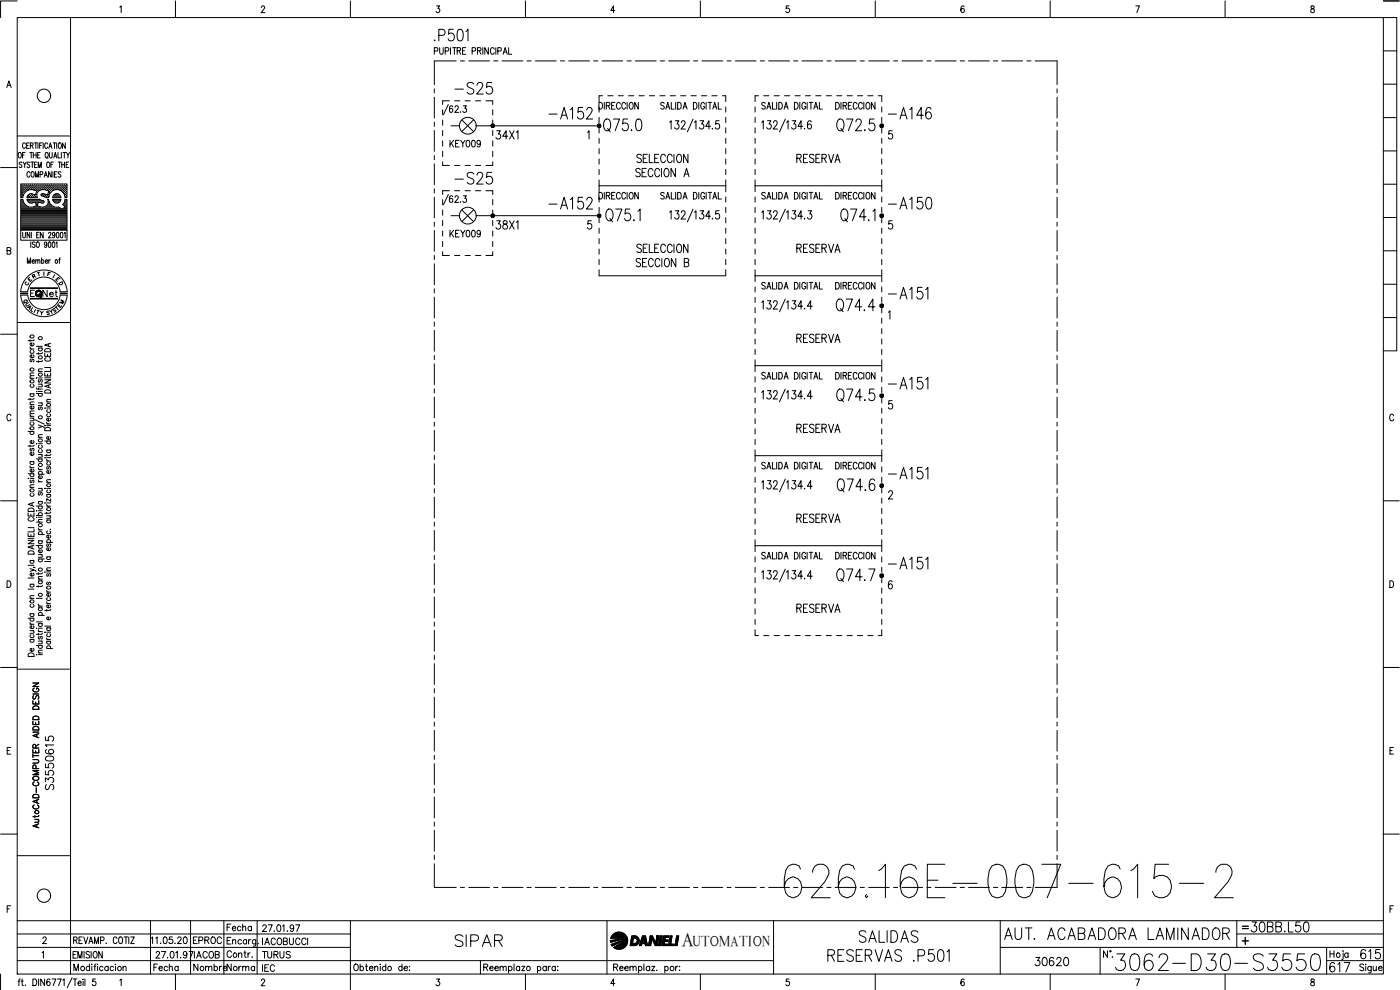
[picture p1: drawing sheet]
<svg xmlns="http://www.w3.org/2000/svg" width="420mm" height="297mm" viewBox="0 0 420 297" stroke-linecap="round" stroke-linejoin="round" font-family="sans-serif">
<defs><g id="words">
<text font-size="15" x="234.2" y="270.6">626.16E-007-615-2</text>
<text font-size="8.8" x="333.4" y="292.5">3062-D30-S3550</text>
<g font-size="7.5">
<text x="179.9" y="40.9">Q75.0</text>
<text x="249.8" y="40.9">Q72.5</text>
<text x="249.8" y="94.9">Q74.4</text>
<text x="249.8" y="121.7">Q74.5</text>
<text x="249.8" y="175.7">Q74.7</text>
</g>
<g font-size="7.1">
<text x="163.7" y="37">-A152</text>
<text x="265.3" y="37">-A146</text>
<text x="135.5" y="56.4">-S25</text>
<text x="163.7" y="63.9">-A152</text>
<text x="265.3" y="63.9">-A150</text>
<text x="265.3" y="91">-A151</text>
<text x="265.3" y="117.8">-A151</text>
<text x="265.3" y="145">-A151</text>
<text x="265.3" y="171.8">-A151</text>
<text x="135.5" y="285.4">SIPAR</text>
<text x="256.8" y="284">SALIDAS</text>
<text x="300.2" y="283.3">AUT. ACABADORA LAMINADOR</text>
<text x="247.3" y="289.6">RESERVAS .P501</text>
</g>
<text font-size="6.6" x="135.5" y="29.3">-S25</text>
<g font-size="6.2">
<text x="374.3" y="280.8">30BB.L50</text>
<text x="397.9" y="292.8">617</text>
<text x="407.1" y="288.9">615</text>
</g>
<text font-size="5.9" x="204.6" y="283.7">A</text>
<g font-size="5.7">
<text x="147.5" y="43">34X1</text>
<text x="237.8" y="50.1">RESERVA</text>
<text x="147.5" y="69.8">38X1</text>
<text x="237.8" y="76.9">RESERVA</text>
<text x="237.8" y="104.1">RESERVA</text>
<text x="237.8" y="130.9">RESERVA</text>
<text x="237.8" y="158">RESERVA</text>
<text x="237.8" y="184.9">RESERVA</text>
<text x="16.9" y="238.1" transform="rotate(-90 16.9 238.1)">S3550615</text>
<text x="309.4" y="291">30620</text>
</g>
<g font-size="5.3">
<text x="11.6" y="90.3">Net</text>
<text x="56.8" y="284.3">EPROC</text>
<text x="371.5" y="284.7">+</text>
<text x="56.8" y="292.5">Nombre</text>
<text x="67" y="292.5">Norma</text>
</g>
<g font-size="4.9">
<text x="133.7" y="45.2">KEY009</text>
<text x="57.1" y="288.6">IACOB</text>
<text x="77.6" y="288.6">TURUS</text>
</g>
<g font-size="4.4">
<text x="7.1" y="85.7">E</text>
<text x="15.5" y="85.7">E</text>
<text x="207.9" y="283.7">UTOMATION</text>
</g>
<g font-size="4">
<text x="8.5" y="84.7">R</text>
<text x="6.3" y="93.1">U</text>
<text x="12.7" y="95.6">S</text>
<text x="14.5" y="94.9">S</text>
<text x="16.6" y="92.4">M</text>
</g>
<g font-size="3.5">
<text x="6" y="92.1">Q</text>
<text x="8.8" y="94.9">I</text>
<text x="371.5" y="279.8">=</text>
</g>
</g></defs>
<!-- layer: XR-FG100|CART -->
<g fill="none" stroke="#000" stroke-width=".3">
<path d="M5.2 5.3h410v287h-410zM5.2 .3h-5v5M21.2 5.3v287M35.9 2.1l.5-.3v2M52.7 .3v5M78.4 2.3l.1-.3a.49 .49 0 0 1 .7-.1 .49 .49 0 0 1 .1 .6l-.9 1.3h1.1M105.2 .3v5M131 1.8h.9l-.5 .7a.62 .62 0 0 1 .5 1 .62 .62 0 0 1-1-.1M157.7 .3v5M184.5 3.1h-1.2l.8-1.3v2M210.2 .3v5M236.8 1.8h-.8l-.1 .9a.62 .62 0 0 1 .9 0 .62 .62 0 0 1-.1 .9 .62 .62 0 0 1-.9-.2"/>
<path d="M262.7 .3v5M289.3 2.1l-.2-.3a1.12 1.12 0 0 0-.7 1 1.12 1.12 0 0 0 .6 1 .59 .59 0 0 0 .4-.9 .59 .59 0 0 0-.9-.1l-.1 .3M315.2 .3v5M340.9 1.8h1.1l-.8 2M367.7 .3v5M393.5 1.9l-.1 .4 .3 .2a.65 .65 0 0 1 .8 .6 .65 .65 0 0 1-.8 .7 .67 .67 0 0 1-.3-.8 .67 .67 0 0 1 .8-.5l.2-.2-.1-.4zM415.2 5.3h4v100h-4M415.2 .3h4.7M415.2 15.3h4M2 26.3l.7-2 .6 2M2.3 25.6h.8M415.2 35.3h4"/>
<path d="M415.2 25.3h4M.2 50.3h5M5.2 40.8h16M5.7 45.8l.1-.1a.86 .86 0 0 1 .6 .9 .86 .86 0 0 1-.6 .8 1.25 1.25 0 0 1-.1-1.6zM6.3 57.1h.1M6.3 56.5h.1M6.3 55.8h.1M6.3 57.7h.1M6.3 58.4h.1M6.3 59h.1M6.3 60h.4M6.5 57.4h.2"/>
<path d="M6.5 56.8h.2M6.5 56.2h.2M6.5 55.5h.2M6.5 58.1h.2M6.5 58.7h.2M6.6 48.8l-.3-.2-.5 .2v.4l.7 .4v.6l-.4 .1-.3-.3M6.6 55.4v.2M6.6 56.1v.1M6.6 56.7v.2M6.6 57.3v.2M6.6 58v.2M6.6 58.6v.2"/>
<path d="M6.8 46.5h.4M6.8 59.8h-.6v9.3h13.9v-9.3h-.6l-.1 .7-.6 .9 .8 .7-1.1 .7a1.41 1.41 0 0 0-1.8-.6l-.6-.2M6.9 57.1h.1M6.9 56.5h.1M6.9 55.8h.1M6.9 57.7h.1M6.9 58.4h.1M6.9 59.8a2.53 2.53 0 0 0 3.2 2.3M6.9 48.6l.5 .8 .5-.8M6.9 55.7v.2M6.9 56.4v.1M6.9 57v.2"/>
<path d="M6.9 57.6v.2M6.9 58.3v.1M7.2 57.4h.1M7.2 56.8h.1M7.2 56.2h.1M7.2 55.5h.1M7.2 55.4v.2M7.2 56.1v.1M7.2 56.7v.2M7.2 57.3v.2M7.4 49.4v.9M7.5 57.1h.1"/>
<path d="M7.5 56.5h.1M7.5 55.8h.1M7.5 45.7h-.7v1.7M7.6 55.7v.2M7.6 56.4v.1M7.6 57v.2M7.6 43.3a.44 .44 0 0 0-.5-.4 .44 .44 0 0 0-.3 .6v.4a.45 .45 0 0 0 .3 .6 .45 .45 0 0 0 .5-.4M7.8 56.8h.2M7.8 56.2h.2M7.8 55.5h.2M7.9 55.4v.2M7.9 56.1v.1"/>
<path d="M7.9 56.7v.2M8 43.6h.5M8.1 57.1h.1M8.1 56.5h.2M8.1 55.8h.2M8.2 55.7v.2M8.2 56.4v.1M8.2 57v.1M8.2 60h3.7M8.3 59h.1M8.4 56.8h.2M8.4 56.2h.2"/>
<path d="M8.4 55.5h.2M8.4 58.7h.2M8.5 55.4v.2M8.5 56.1v.1M8.5 56.7v.2M8.5 58.6v.2M8.8 42.9h-.8v1.6h.8M8.8 56.5h.1M8.8 55.8h.1M8.8 59h.1M8.8 58.4h.1M8.8 55.7v.2"/>
<path d="M8.8 56.4v.1M8.8 58.9v.2M8.9 58.2l-.5 .5-.3 .6h3.1M8.9 48.8l-.3-.2-.4 .1v.5l.7 .4v.4l-.3 .3-.5-.3M8.9 45.7h.8M9 51.9a.47 .47 0 0 0-.6-.4 .47 .47 0 0 0-.3 .6v.4a.46 .46 0 0 0 .3 .7 .46 .46 0 0 0 .6-.5M9.1 56.8h.1M9.1 56.2h.1M9.1 55.5h.1M9.1 58.7h.1M9.1 43.6l.7-.1v-.6h-.7v1.6M9.1 55.4v.2"/>
<path d="M9.1 56.1v.1M9.1 56.7v.1M9.1 58.6v.2M9.3 48.6h.8M9.4 45.7v1.7M9.4 56.5h.1M9.4 55.8h.1M9.4 58.4h.1M9.4 59h.1M9.5 55.7v.2M9.5 56.4v.1M9.5 58.3v.1"/>
<path d="M9.5 58.9v.2M9.5 43.6l.4 .9M9.6 51.6l.1-.1a.86 .86 0 0 1 .6 .8 .86 .86 0 0 1-.6 .9 1.14 1.14 0 0 1-.1-1.6zM9.7 58.2h-.8M9.7 58.2l.9 .3 .4-1.2-.9-.3a2.51 2.51 0 0 0-3.2 2.3M9.7 56.8h.2M9.7 56.2h.2M9.7 55.5h.2M9.7 58.7h.2M9.7 48.6v1.7M9.8 55.4v.2M9.8 56.1v.1"/>
<path d="M9.8 56.7v.1M9.8 58.6v.2M10 46.5h.8M10 45.7v1.7M10 56.5h.2M10 55.8h.2M10 59h.2M10.1 55.7v.2M10.1 56.4v.1M10.1 58.4h.1M10.1 58.9v.2M10.3 56.8h.2"/>
<path d="M10.3 56.2h.2M10.3 55.5h.2M10.3 58.7h.2M10.3 49.4h.5M10.3 42.9h.9M10.4 55.4v.2M10.4 56.1v.1M10.4 56.7v.2M10.4 58.6v.2M10.6 53.2v-1.7l.5 1.7 .5-1.7v1.7M10.7 57.1h.1M10.7 56.5h.1"/>
<path d="M10.7 55.8h.1M10.7 59h.1M10.8 42.9v1.6M10.8 55.7v.2M10.8 56.4v.1M10.8 57v.1M10.8 58.9v.2M10.8 58.4h.1M10.8 45.7v1.7M11 56.8h.1M11 56.2h.1M11 55.5h.1"/>
<path d="M11 55.4v.2M11 56.1v.1M11 56.7v.2M11.1 57.4h.1M11.1 48.6h-.8v1.7h.8M11.3 57.1h.1M11.3 56.5h.1M11.3 55.8h.1M11.3 46.5h.5M11.4 42.9v1.6M11.4 55.7v.2M11.4 56.4v.1"/>
<path d="M11.4 57v.2M11.5 50.3v-1.7l.4 1.7 .5-1.7v1.7M11.6 56.8h.2M11.6 56.2h.2M11.6 55.5h.2M11.7 55.4v.2M11.7 56.1v.1M11.7 56.7v.2M11.8 57.2a1.46 1.46 0 0 0-.5 2M11.8 59.8h-3.7l.3 .6 .5 .4M11.8 59.8l.3 .1M11.9 43.6h.5"/>
<path d="M11.9 56.5h.2M11.9 55.8h.2M12 52.4l.7-.1v-.7l-.7-.1v1.7M12 55.7v.2M12 56.4v.1M12 59.9l1 .3M12.1 45.7h-.8v1.7h.8M12.2 56.8h.2M12.2 56.2h.2M12.2 55.5h.2M12.3 55.4v.2M12.3 56.1v.1"/>
<path d="M12.3 56.7v.2M12.6 56.5h.1M12.6 55.8h.1M12.6 58.4h.1M12.7 42.9h-.8v1.6M12.7 55.7v.2M12.7 56.4v.1M12.7 58.3v.1M12.9 56.8h.1M12.9 56.2h.1M12.9 55.5h.1M12.9 58.7h.1"/>
<path d="M13 42.9v1.6M13 55.4v.2M13 56.1v.1M13 56.7v.1M13 58.6v.2M13.2 56.5h.1M13.2 55.8h.1M13.2 58.4h.1M13.3 53.2l.4-1.7 .5 1.7M13.3 55.7v.2M13.3 56.4v.1M13.3 58.3v.1"/>
<path d="M13.3 58.2l-.3-.1a.41 .41 0 0 0-.5 .1 .41 .41 0 0 0-.1 .5M13.4 52.6h.6M13.5 56.8h.2M13.5 56.2h.2M13.5 55.5h.2M13.5 58.7h.2M13.6 55.4v.2M13.6 56.1v.1M13.6 56.7v.2M13.6 58.6v.2M13.7 57l.9 .3-.3 1.2-1-.3M13.7 57l-1.1-.1-.9 .3"/>
<path d="M13.8 45.8l.1-.1a.86 .86 0 0 1 .6 .9 .86 .86 0 0 1-.6 .8 1.25 1.25 0 0 1-.1-1.6zM13.8 56.5h.2M13.8 55.8h.2M13.8 59h.2M13.9 55.7v.2M13.9 56.4v.1M13.9 58.9v.2M14.1 47.1l.3 .4M14.1 56.8h.2M14.1 56.2h.2M14.1 55.5h.2M14.1 58.7h.2"/>
<path d="M14.2 48.7l.2-.1a.86 .86 0 0 1 .6 .9 .86 .86 0 0 1-.6 .8 1.2 1.2 0 0 1-.2-1.6zM14.2 55.4v.2M14.2 56.1v.1M14.2 56.7v.2M14.2 58.6v.2M14.3 59.8a1.59 1.59 0 0 1-1.3 2.3M14.3 59.8h.3l.5 1.4 1 .8M14.3 43.3a.46 .46 0 0 0-.6-.4 .46 .46 0 0 0-.3 .6v.4a.46 .46 0 0 0 .3 .6 .46 .46 0 0 0 .6-.4M14.5 59h.1M14.5 57.1h.1M14.5 56.5h.1M14.5 55.8h.1"/>
<path d="M14.5 58.4h.1M14.6 55.7v.2M14.6 56.4v.1M14.6 57v.2M14.6 58.3v.1M14.6 57.7h.1M14.6 44.5l.5-1.6 .5 1.6M14.8 57.4h.1M14.8 56.8h.1M14.8 56.2h.1M14.8 55.5h.1M14.8 58.1h.1"/>
<path d="M14.8 45.7v1.2l.4 .5 .3-.1 .2-.4v-1.2M14.8 44h.6M14.9 55.4v.2M14.9 56.1v.1M14.9 56.7v.2M14.9 57.3v.2M14.9 58h.1M15.1 57.1h.1M15.1 56.5h.1M15.1 55.8h.1M15.2 55.7v.2M15.2 56.4v.1"/>
<path d="M15.2 57v.2M15.3 49.4h.4M15.4 51.5v1.7l-.8-1.7v1.7M15.4 56.8h.2M15.4 56.2h.2M15.4 55.5h.2M15.5 55.4v.2M15.5 56.1v.1M15.5 56.7v.2M15.7 56.5h.2M15.7 55.8h.2M15.8 59.3h2.5"/>
<path d="M15.8 59.8h2.5M15.8 59.8a1.24 1.24 0 0 0 1.1 1.1 1.24 1.24 0 0 0 1.3-.8M15.8 57l-.1 .1M15.8 55.7v.2M15.8 56.4v.1M15.9 51.5v1.7M15.9 60h2.2M16 42.9h.8M16 48.6h-.7v1.7M16 56.8h.2M16 56.2h.2M16 55.5h.2"/>
<path d="M16.1 57.1a2.49 2.49 0 0 1 3.4 2.2h.6v-4.1h-13.9v4.1h.6M16.1 57.1l-1 .8-.5 1.4h-.8l-1.4-.6M16.1 47.4l.5-1.7 .5 1.7M16.1 55.4v.2M16.1 56.1v.1M16.1 56.7v.2M16.2 58.7l-.1 .1M16.3 46.8h.6M16.3 52.3h.5M16.3 42.9v1.6M16.4 56.5h.1M16.4 55.8h.1"/>
<path d="M16.4 59h.1M16.5 55.7v.2M16.5 56.4v.1M16.5 58.4h.1M16.5 58.9v.2M16.7 56.8h.1M16.7 56.2h.1M16.7 55.5h.1M16.7 58.7h.1M16.8 55.4v.2M16.8 56.1v.1M16.8 56.7v.1"/>
<path d="M16.8 58.6v.2M17 56.5h.1M17 55.8h.1M17 58.4h.1M17 59h.1M17 42.9v1.6M17.1 51.5h-.8v1.7h.8M17.1 55.7v.2M17.1 56.4v.1M17.1 58.3v.1M17.1 58.9v.2M17.3 56.8h.2"/>
<path d="M17.3 56.2h.2M17.3 55.5h.2M17.3 58.7h.2M17.4 45.7v1.7h.7M17.4 55.4v.2M17.4 56.1v.1M17.4 56.7v.1M17.4 58.6v.2M17.5 48.6h.8M17.7 56.5h.1M17.7 55.8h.1M17.7 59h.1"/>
<path d="M17.7 42.9h.1a.86 .86 0 0 1 .6 .8 .86 .86 0 0 1-.6 .8 1.25 1.25 0 0 1-.1-1.6zM17.7 55.7v.2M17.7 56.4v.1M17.7 58.9v.2M17.9 48.6v1.7M17.9 56.8h.2M17.9 56.2h.2M17.9 55.5h.2M18 55.4v.2M18 56.1v.1M18 56.7v.2M18.2 59l.1 .3"/>
<path d="M18.2 59a1.24 1.24 0 0 0-1.3-.9 1.24 1.24 0 0 0-1.1 1.2M18.3 59.8l-.1 .3M18.3 51.7l-.3-.2-.6 .2 .2 .4 .6 .3 .1 .5-.3 .3-.6-.3M18.3 57.1h.1M18.3 56.5h.1M18.3 55.8h.1M18.4 55.7v.2M18.4 56.4v.1M18.4 57v.2M18.4 45.7v1.7M18.5 49.4h.8M18.5 48.6v1.7"/>
<path d="M18.6 56.8h.2M18.6 56.2h.2M18.6 55.5h.2M18.7 57.3l.1 .1M18.7 55.4v.2M18.7 56.1v.1M18.7 56.7v.2M18.9 45.7h.8M18.9 57.1h.1M18.9 56.5h.1M18.9 55.8h.1M19 57.6v.1"/>
<path d="M19 55.7v.2M19 56.4v.1M19 57v.2M19.2 57.4h.2M19.2 56.8h.2M19.2 56.2h.2M19.2 55.5h.2M19.2 58.1h.2M19.3 45.7v1.7M19.3 55.4v.2M19.3 56.1v.1M19.3 56.7v.2"/>
<path d="M19.3 57.3v.2M19.3 58v.2M19.3 48.6v1.7M19.6 57.1h.1M19.6 56.5h.1M19.6 55.8h.1M19.6 57.7h.1M19.6 58.4h.1M19.6 42.9v1.6l-.8-1.6v1.6M19.6 59h.1M19.6 60h.4M19.6 55.7v.2"/>
<path d="M19.6 56.4v.1M19.6 57v.2M19.6 57.6v.2M19.6 58.3v.1M19.6 58.9v.2M19.9 57.4h.1M19.9 56.8h.1M19.9 56.2h.1M19.9 55.5h.1M19.9 58.1h.1M19.9 58.7h.1M19.9 49.4h.4"/>
<path d="M19.9 45.7l.5 .8 .5-.8M19.9 55.4v.2M19.9 56.1v.1M19.9 56.7v.2M19.9 57.3v.2M19.9 58v.2M19.9 58.6v.2M20.4 46.5v.9M20.6 48.6h-.7v1.7h.7M415.2 55.3h4M415.2 45.3h4M2.1 75.2l1-.1 .1-.6-1.1-.2v2l1.1-.2 .1-.5-.5-.4"/>
<path d="M6.2 69.1v3h13.9v-3M6.3 64.7h13.7M6.3 64.4h13.7M6.3 64.1h13.7M6.3 63.8h13.7M6.3 63.4h13.7M6.3 63.1h13.7M6.3 62.8h12.1M6.3 62.5h11.7M6.3 62.2h2.3M6.3 61.9h1.6M6.3 61.5h1.2"/>
<path d="M6.3 61.2h1M6.3 60.9h.8M6.3 60.6h.6M6.3 60.3h.5M6.3 65.1h13.7M6.3 65.3h13.7M6.3 65.7h13.7M6.3 66h13.7M6.3 66.3h13.7M6.3 66.6h13.7M6.3 67h13.7M6.3 67.3h13.7"/>
<path d="M6.3 67.6h13.7M6.3 67.9h13.7M6.3 68.2h13.7M6.3 68.5h13.7M6.3 68.9h13.7M6.8 69.7l.1 1.4 .3 .3 .4-.3v-1.4M8.2 79v-1.6l.5 1.6 .5-1.6v1.6M8.3 60.3h4.5M8.6 60.6h1.7M8.9 60.8l.6 .1 1.1-.3 .3 1.2-.8 .3M8.9 69.7v1.7l-.8-1.7v1.7M9.2 72.6v1.6"/>
<path d="M9.4 69.7v1.7M9.7 78.4h.6v-.3a.47 .47 0 0 0-.7 0 .47 .47 0 0 0 .1 .7l.2 .2 .4-.2M10 62.2h2.1M10.5 72.8l-.5-.2-.3 .2v.3a.7 .7 0 0 1 .7 1.1h-.4l-.3-.2M10.7 78.3l.3-.4 .3 .1v1M10.7 77.9v1.1M10.8 60.6h.6M10.8 60.9h.5M10.9 61.2h.4M10.9 61.9h.3M11 61.5h.2M11 70.5h.5"/>
<path d="M11.2 72.6a.86 .86 0 0 1 .6 .8 .86 .86 0 0 1-.6 .8 1.14 1.14 0 0 1 0-1.6zM11.3 78.3l.3-.4 .3 .1 .1 1M11.8 69.7h-.8v1.7h.8M11.9 60.6h1.3M12.5 78.2l.1-.2a.48 .48 0 0 1 .6 .5 .48 .48 0 0 1-.6 .4l-.1-.1M12.5 77.4v1.6M13 69.7v1.7l-.9-1.7v1.7M13 60.2a.43 .43 0 0 1 .1 .6 .43 .43 0 0 1-.6 .1l-1-.3-.3 1.2 1.8 .4M13.5 62.2h2.8M13.6 78.4h.7l-.1-.3a.47 .47 0 0 0-.6 0 .47 .47 0 0 0 0 .7l.3 .2 .4-.2M14 61.9h1.6M14.1 73.1a.4 .4 0 0 1-.5 .5 .4 .4 0 0 1-.3-.5l.3-.5a.95 .95 0 0 1 0 1.6l-.3-.2"/>
<path d="M14.3 61.5h.9M14.5 61.2h.5M14.6 60.9h.2M14.6 70.1l.2-.4 .5 .3-.8 1.4h.9M14.6 60.6h.1M14.6 72.7l.2-.1a.96 .96 0 0 1 0 1.6l-.3-.7zM14.6 77.9v1.1M15.1 77.9l-.5 .5M15.8 72.7l.2-.1a.96 .96 0 0 1 0 1.6l-.3-.7zM16 60.3h2M16.3 60.6h1.4M16.5 70.3a.4 .4 0 0 1-.5 .4 .4 .4 0 0 1-.3-.5l.3-.5a.95 .95 0 0 1 0 1.7l-.3-.3"/>
<path d="M16.8 72.9l.3-.3v1.6M17.1 69.8l.1-.1a.96 .96 0 0 1 0 1.7l-.3-.8zM17.7 77.9h.4M18.1 77.4l-.3 .3v1.3M18.2 69.8l.2-.1a.96 .96 0 0 1 0 1.7l-.3-.8zM18.6 62.8h1.4M19.1 61.2h.9M19.1 62.5h.9M19.1 61.5h.9M19.3 70l.3-.3v1.7M19.3 60.9h.7M19.4 60.6h.6"/>
<path d="M19.5 61.9h.5M19.5 60.3h.5M19.7 62.2h.3M415.2 75.3h4M415.2 65.3h4M5.2 96.8h16M6.2 88h2.1v.1h-2.1zM6.2 87.5h2.1M6.2 88.5a7 7 0 0 0 7 6.5 7 7 0 0 0 7-6.5M6.2 87.5a7 7 0 0 1 7-6.5 7 7 0 0 1 7 6.5M8.3 88.5a4.9 4.9 0 0 0 4.9 4.4 4.9 4.9 0 0 0 4.8-4.4M8.3 87.5a4.9 4.9 0 0 1 4.9-4.4 4.9 4.9 0 0 1 4.8 4.4"/>
<path d="M9.1 89.5h8.1M9.1 89.7h8.1M9.1 86.6h8.1M9.1 86.4h8.1M9.2 89.6h7.9M9.2 86.5h7.9M9.2 88h.7M10.4 87.1h-1.2v1.9M13.2 81.6v1M18 87.5h2.2M415.2 95.3h4M415.2 85.3h4"/>
<path d="M.2 100.3h5M9 104.1l.1 .4 .4 .2M9 102v.5M9 119.5v.5M9 118.1h1.2M9 113.5h1.2M9 104.7h1.2M9.3 118.1l-.2 .2a.52 .52 0 0 0 .5 .7 .52 .52 0 0 0 .3-.9M9.3 115.3a.51 .51 0 0 0-.1 .8 .51 .51 0 0 0 .8 0 .51 .51 0 0 0-.1-.8M9.3 107.8l-.3 .3 .1 .4h.3l.3-.6 .2-.1 .3 .3-.3 .5M9.3 105.1a.51 .51 0 0 0-.1 .8 .51 .51 0 0 0 .8 0 .51 .51 0 0 0-.1-.8M9.9 106.5a.5 .5 0 0 1 .1 .7 .5 .5 0 0 1-.7 0 .5 .5 0 0 1 .1-.7h.1v.8"/>
<path d="M9.9 102.9a.5 .5 0 0 1 .1 .7 .5 .5 0 0 1-.7 0 .5 .5 0 0 1 .1-.7h.1v.9M10.2 119.5l-.3 .3h-1.5M10.2 112.7l-1.1 .1-.1 .4 .4 .3M10.2 111.9l-1.1 .1-.1 .4 .4 .3M10.2 101.9l-.1 .3h-1.7M10.9 117.5h.2zM10.9 116.4l.4 .3h1.4M10.9 113.4h.2zM10.9 118.1h1.8M10.9 103.9h1.8M11.5 113.4h1.2M11.5 105.8v.5"/>
<path d="M11.5 108.2v.5M11.5 116.4v.6M11.5 117.5h1.2M11.5 115.3h1.2M11.5 111.5h1.2M11.5 104.4h1.2M11.8 118.1a.49 .49 0 0 0 0 .7 .49 .49 0 0 0 .7 0 .49 .49 0 0 0-.1-.7M11.8 113.9l-.3 .3 .3 .5 .4-.8h.4l.1 .5-.3 .3M11.8 104.4a.51 .51 0 0 0-.1 .8 .51 .51 0 0 0 .8 0 .51 .51 0 0 0-.1-.8M12.4 115.3l.3 .3-.1 .4-1.1 .1M12.7 110.7l-1.1 .1-.1 .3 .4 .4M12.7 108.1l-.1 .3-1.7 .1"/>
<path d="M12.7 105.7l-.3 .4h-1.5M13.4 113.9h1.8l-1.8 1h1.8M13.4 111.9v.9h1.8v-.9M13.4 106v.9h1.8v-.9M13.4 113.4h1.8M13.4 110.3h1.8M13.5 117.2a.96 .96 0 0 1 1.1-.2 .96 .96 0 0 1 .6 .9h-1.8zM13.5 104.8a.98 .98 0 0 1 1.1-.2 .98 .98 0 0 1 .6 1h-1.8zM13.8 107.3a.54 .54 0 0 0-.4 .7 .54 .54 0 0 0 .7 .4h.4a.54 .54 0 0 0 .7-.4 .54 .54 0 0 0-.4-.7M14.3 106.3v.6M14.3 112.3v.5M14.6 103.2v.7"/>
<path d="M14.6 115.6v.6M15.2 119.8l-1.1 .1-.1 .4 .4 .3M15.2 115.3l-1.8 .6 1.8 .5M15.2 110.6v.8h-1.8M15.2 103l-1.8 .5 1.8 .6M3.3 124.7a.63 .63 0 0 0-.8-.4 .63 .63 0 0 0-.4 .7v.5a.63 .63 0 0 0 .4 .8 .63 .63 0 0 0 .8-.5M8.4 129.5h1.8M9 139.8l.1 .3 .4 .2M9 138.5h1.2M9 133.5v.6M9 125.5h1.2M9 124.9h1.2"/>
<path d="M9 121.4h1.2M9.3 138.5a.51 .51 0 0 0-.1 .7 .51 .51 0 0 0 .8 0 .51 .51 0 0 0-.1-.7M9.3 134.5l-.3 .3 .3 .5 .4-.7h.4l.1 .4-.3 .3M9.3 129.5a.51 .51 0 0 0-.1 .7 .51 .51 0 0 0 .8 0 .51 .51 0 0 0-.1-.7M9.3 126.7a.49 .49 0 0 0 0 .7 .49 .49 0 0 0 .7 0 .49 .49 0 0 0-.1-.7M9.9 125.5l.3 .3-.1 .4-1.1 .1M9.9 135.7a.5 .5 0 0 1 .1 .8 .5 .5 0 0 1-.7 0 .5 .5 0 0 1 .1-.8h.1v.9M9.9 132.2a.51 .51 0 0 1 .1 .7 .51 .51 0 0 1-.7 0 .51 .51 0 0 1-.1-.7h.3v.8M9.9 121.8a.5 .5 0 0 1 .1 .8 .5 .5 0 0 1-.7 0 .5 .5 0 0 1 .1-.8h.1v.9M10.2 133.5l-.1 .3h-1.7M10.2 124.1h-1.1l-.1 .4 .4 .4M10.2 123.3h-1.1l-.1 .4 .4 .4"/>
<path d="M10.2 120.6l-1.1 .1-.1 .3 .4 .4M10.6 126l2.7 1.3M10.9 137.7h1.8M11 133v.2zM11.5 127.5l1.2 .5-1.2 .4M11.5 136.4h1.2M11.5 133.1h1.2M11.5 131.2h1.2M11.5 120.9h1.2M11.8 137.7a.51 .51 0 0 0-.1 .7 .51 .51 0 0 0 .8 0 .51 .51 0 0 0-.1-.7M11.8 134.9a.51 .51 0 0 0-.1 .8 .51 .51 0 0 0 .8 0 .51 .51 0 0 0-.1-.8M11.8 133.6a.51 .51 0 0 0-.1 .8 .51 .51 0 0 0 .8 0 .51 .51 0 0 0-.1-.8"/>
<path d="M11.8 122.1l-.3 .3 .1 .4h.3l.3-.6 .2-.1 .3 .3-.3 .5M12.4 136.4l.3 .4-.1 .3-1.1 .1M12.4 120.9l.3 .3-.1 .4-1.1 .1M12.7 130.4l-1.1 .1-.1 .4 .4 .3M12.7 128l.5 .2 .1 .3M13.4 137.3h.2zM13.4 127.7h.2zM13.4 122.4h.2zM13.4 132.3h1.8M13.5 128.6a.96 .96 0 0 1 1.1-.3 .96 .96 0 0 1 .6 .9h-1.8zM14 137.7l.1 .4 .4 .2M14 126.6l.1 .4 .4 .2"/>
<path d="M14 136.3v.5M14 138.3h1.2M14 137.3h1.2M14 135h1.2M14 127.7h1.2M14 127.2h1.2M14 122.4h1.2M14 120.6h1.2M14.3 140l-.3 .3 .3 .5 .4-.7h.4l.1 .4-.3 .3M14.3 138.8a.55 .55 0 0 0 .2 .9 .55 .55 0 0 0 .7-.7l-.3-.2M14.3 135a.55 .55 0 0 0 .2 .9 .55 .55 0 0 0 .7-.6l-.3-.3M14.3 132.3a.49 .49 0 0 0 0 .7 .49 .49 0 0 0 .7 0 .49 .49 0 0 0-.1-.7"/>
<path d="M14.3 124.2l-.2 .1a.52 .52 0 0 0 .5 .7 .52 .52 0 0 0 .3-.8M14.3 122.9l-.2 .1a.52 .52 0 0 0 .5 .8 .52 .52 0 0 0 .3-.9M14.9 131l.2 .1a.52 .52 0 0 1-.5 .8 .52 .52 0 0 1-.4-.8l.3-.1v.9M14.9 125.5l.2 .1a.53 .53 0 0 1-.5 .7 .53 .53 0 0 1-.4-.8h.3v.8M15.2 136.3l-.3 .3h-1.5M418.3 124.7a.61 .61 0 0 0-.8-.4 .61 .61 0 0 0-.4 .7v.5a.61 .61 0 0 0 .4 .8 .61 .61 0 0 0 .8-.5M.2 150.3h5M8.4 153.9v.9h1.8v-.9M8.4 143.5h.2zM8.4 158.3h1.8M8.4 142.1h1.8M8.5 152.7a.96 .96 0 0 1 1.1-.2 .96 .96 0 0 1 .6 .9h-1.8z"/>
<path d="M8.8 155.3a.56 .56 0 0 0-.4 .6 .56 .56 0 0 0 .7 .5h.4a.56 .56 0 0 0 .7-.5 .56 .56 0 0 0-.4-.6M9 146.2h1.2M9 143.5h1.2M9 140.3h1.2M9.3 148.1a.49 .49 0 0 0 0 .7 .49 .49 0 0 0 .7 0 .49 .49 0 0 0-.1-.7M9.3 144l-.3 .3 .3 .6 .4-.8h.4l.1 .5-.3 .3M9.3 142.1a.51 .51 0 0 0-.1 .8 .51 .51 0 0 0 .8 0 .51 .51 0 0 0-.1-.8M9.3 154.2v.6M9.6 151v.7M9.9 140.8a.51 .51 0 0 1 .1 .7 .51 .51 0 0 1-.7 0 .51 .51 0 0 1-.1-.7h.3v.8M10.2 158.7v.9h-1.8M10.2 150.7l-1.8 .6 1.8 .6"/>
<path d="M10.2 145.4l-1.1 .1-.1 .4 .4 .3M10.9 155.2h.2zM10.9 153.2h.2zM10.9 151.8h1.8M10.9 156.7h1.8M10.9 154.7h1.8M11.5 158.4l.1 .4 .4 .2M11.5 144l.1 .3 .4 .3M11.5 140.3l.1 .4 .4 .2M11.5 146.5h1.2M11.5 159h1.2M11.5 155.2h1.2"/>
<path d="M11.5 153.2h1.2M11.5 150.5h1.2M11.5 144.6h1.2M11.5 142.3h1.8M11.5 140.9h1.2M11.8 154.7a.49 .49 0 0 1 0-.7 .49 .49 0 0 1 .7 0 .49 .49 0 0 1-.1 .7M11.8 151.8a.51 .51 0 0 0-.1 .8 .51 .51 0 0 0 .8 0 .51 .51 0 0 0-.1-.8M11.8 150.5l-.2 .1a.52 .52 0 0 0 .5 .7 .52 .52 0 0 0 .3-.8M11.8 147.8l-.3 .3 .3 .5 .4-.7h.4l.1 .4-.3 .3M11.8 142.3a.51 .51 0 0 1-.1-.7 .51 .51 0 0 1 .8 0 .51 .51 0 0 1-.1 .7M12.4 146.5l.3 .4-.1 .4h-1.1M12.4 142.7a.5 .5 0 0 1 .1 .8 .5 .5 0 0 1-.7 0 .5 .5 0 0 1 .1-.8h.1v.9"/>
<path d="M12.7 155.9h-1.1l-.1 .4 .4 .4M13.4 150.9h.2zM13.4 146.5h.2zM14 151.3l.1 .4 .4 .2M14 153.7v.5M14 156h1.2M14 154.8h1.2M14 151.9h1.2M14 150.9h1.2M14 148.4h1.2M14 146.5h1.2M14 144.7h1.2"/>
<path d="M14.3 159.3l-.2 .2a.52 .52 0 0 0 .5 .7 .52 .52 0 0 0 .3-.9M14.3 156l-.2 .2a.52 .52 0 0 0 .5 .7 .52 .52 0 0 0 .3-.9M14.3 148.4l-.2 .1a.52 .52 0 0 0 .5 .7 .52 .52 0 0 0 .3-.8M14.3 147a.49 .49 0 0 0 0 .7 .49 .49 0 0 0 .7 0 .49 .49 0 0 0-.1-.7M14.9 154.8l.3 .3-.1 .4h-1.1M14.9 141.2l.2 .1a.53 .53 0 0 1-.5 .8 .53 .53 0 0 1-.4-.8l.3-.1v.9M15.1 158.8h-.1M15.2 153.6l-.3 .4h-1.5M15.2 149.6v.8l-1.2-.8v.8M15.2 143.9l-1.1 .1-.1 .3 .4 .4M415.2 150.3h4.7M2.1 174.3a1.01 1.01 0 0 1 1.2 1 1.01 1.01 0 0 1-1.2 1z"/>
<path d="M8.4 162.1h1.8l-1.8 1h1.8M8.4 160v.9h1.8v-.9M8.4 176.8h1.8M8.4 173.4h1.8M8.4 169.6h1.8M8.4 161.5h1.8M8.5 165.6a.96 .96 0 0 1 1.1-.3 .96 .96 0 0 1 .6 1h-1.8zM9 170.6l1.2 .4-1.2 .4M9 179.5h1.2M9 175.3h1.2M9 168.2h1.2M9.3 175.3a.51 .51 0 0 0-.1 .7 .51 .51 0 0 0 .8 0 .51 .51 0 0 0-.1-.7"/>
<path d="M9.3 168.2a.49 .49 0 0 0 0 .7 .49 .49 0 0 0 .7 0 .49 .49 0 0 0-.1-.7M9.3 160.4v.5M9.6 163.8v.7M9.9 171.9a.5 .5 0 0 1 .1 .8 .5 .5 0 0 1-.7 0 .5 .5 0 0 1 .1-.8h.1v.9M10.1 170.2l.4 .1M10.2 178.7l-1.1 .1-.1 .4 .4 .3M10.2 171l.5 .2 .1 .3M10.2 163.6l-1.8 .6 1.8 .5M10.9 179.5h1.8M10.9 163.6h1.8M11.5 171.9v.5M11.5 175.7v.5"/>
<path d="M11.5 174.3h1.2M11.5 173.8h1.2M11.5 167.7h1.8M11.5 166.4h1.2M11.5 162.2h1.2M11.5 160.4h1.8M11.8 174.3a.51 .51 0 0 0-.1 .7 .51 .51 0 0 0 .8 0 .51 .51 0 0 0-.1-.7M11.8 167.7a.51 .51 0 0 0-.1 .7 .51 .51 0 0 0 .8 0 .51 .51 0 0 0-.1-.7M11.8 163.6a.51 .51 0 0 0-.1 .8 .51 .51 0 0 0 .8 0 .51 .51 0 0 0-.1-.8M11.8 162.2a.51 .51 0 0 0-.1 .8 .51 .51 0 0 0 .8 0 .51 .51 0 0 0-.1-.8M11.8 160.4a.51 .51 0 0 1-.1-.8 .51 .51 0 0 1 .8 0 .51 .51 0 0 1-.1 .8M12.4 166.4l.3 .4-.1 .4h-1.1"/>
<path d="M12.4 165a.5 .5 0 0 1 .1 .7 .5 .5 0 0 1-.7 0 .5 .5 0 0 1 .1-.7h.1v.8M12.7 175.6l-.3 .4h-1.5M12.7 173h-1.1l-.1 .4 .4 .4M12.7 171.8l-.1 .3-1.7 .1M13.4 171.6h.2zM13.4 168.5h1.8M14 177.1l.1 .3 .4 .3M14 177.7h1.2M14 171.6h1.2M14 171.1h1.2M14 167.1h1.2M14 162.8h1.8"/>
<path d="M14.3 179.4l-.2 .1a.52 .52 0 0 0 .5 .7 .52 .52 0 0 0 .3-.8M14.3 174.7l-.3 .2 .1 .4h.3l.3-.6h.2l.3 .2-.3 .5M14.3 172.1l-.3 .3 .1 .4h.3l.3-.6 .2-.1 .3 .3-.3 .5M14.3 167.1l-.2 .1a.53 .53 0 0 0 .5 .7 .53 .53 0 0 0 .5-.7l-.2-.1M14.3 163.2l-.3 .3 .1 .4h.3l.3-.6 .2-.1 .3 .3-.3 .5M14.3 162.8l-.2-.2a.52 .52 0 0 1 .5-.7 .52 .52 0 0 1 .3 .9M14.9 178.1l.2 .2a.52 .52 0 0 1-.5 .6 .52 .52 0 0 1-.4-.7l.3-.1v.8M14.9 164.4a.5 .5 0 0 1 .1 .6 .5 .5 0 0 1-.7 .1 .5 .5 0 0 1-.1-.6l.3-.1v.8M14.9 160.6l.2 .1a.53 .53 0 0 1-.5 .8 .53 .53 0 0 1-.4-.9h.3v.8M15.2 170.4h-1.1l-.1 .4 .4 .3M417.1 174.3a1 1 0 0 1 1.1 1 1 1 0 0 1-1.1 1zM8.4 185.5h1.8"/>
<path d="M8.5 196.2a.97 .97 0 0 1 1.1-.3 .97 .97 0 0 1 .6 1.1h-1.8zM9 186.8l.1 .3 .4 .2M9 191.8h1.2M9 189.2h1.2M9 187.3h1.2M9 184.1h1.2M9.3 191.8a.51 .51 0 0 0-.1 .8 .51 .51 0 0 0 .8 0 .51 .51 0 0 0-.1-.8M9.3 190.4a.51 .51 0 0 0-.1 .8 .51 .51 0 0 0 .8 0 .51 .51 0 0 0-.1-.8M9.3 185.5a.51 .51 0 0 0-.1 .7 .51 .51 0 0 0 .8 0 .51 .51 0 0 0-.1-.7M9.3 184.1a.49 .49 0 0 0 0 .7 .49 .49 0 0 0 .7 0 .49 .49 0 0 0-.1-.7M9.3 181.3a.51 .51 0 0 0-.1 .8 .51 .51 0 0 0 .8 0 .51 .51 0 0 0-.1-.8M9.9 189.2l.3 .4-.1 .3-1.1 .1"/>
<path d="M9.9 194.5a.51 .51 0 0 1 .1 .7 .51 .51 0 0 1-.7 .1 .51 .51 0 0 1-.1-.7l.3-.1v.9M9.9 187.8a.51 .51 0 0 1 .1 .7 .51 .51 0 0 1-.7 0 .51 .51 0 0 1-.1-.7h.3v.8M10.9 196.4h.2zM10.9 188.5h.2zM10.9 193.7h1.8M10.9 186.6h1.8M11.5 188.9l.1 .4 .4 .2M11.5 181.3l.1 .3 .4 .2M11.5 196.4h1.2M11.5 195.9h1.2M11.5 192.3h1.2M11.5 190v.5"/>
<path d="M11.5 189.5h1.2M11.5 188.5h1.2M11.5 187.1h1.2M11.5 184.6h1.8M11.5 182.4h1.2M11.5 181.8h1.2M11.8 193.7a.51 .51 0 0 0-.1 .7 .51 .51 0 0 0 .8 0 .51 .51 0 0 0-.1-.7M11.8 191l-.3 .2 .1 .5h.3l.3-.7h.2l.3 .2-.3 .6M11.8 187.1a.51 .51 0 0 0-.1 .7 .51 .51 0 0 0 .8 0 .51 .51 0 0 0-.1-.7M11.8 184.6a.51 .51 0 0 1-.1-.7 .51 .51 0 0 1 .8 0 .51 .51 0 0 1-.1 .7M11.8 182.4a.51 .51 0 0 0-.1 .7 .51 .51 0 0 0 .8 0 .51 .51 0 0 0-.1-.7M12.4 192.3l.3 .4-.1 .4-1.1 .1"/>
<path d="M12.7 195.1l-1.1 .1-.1 .4 .4 .3M12.7 189.9l-.3 .4h-1.5M13.4 189.7h.2zM13.4 187.9h1.8M14 191.4l.1 .3 .4 .2M14 180.5l.1 .4 .4 .2M14 194.6h1.8M14 192.4h1.2M14 191.9h1.2M14 189.7h1.2M14 188.4h1.2M14 182.9v.5"/>
<path d="M14 181.1h1.2M14.3 194.6l-.2-.1a.52 .52 0 0 1 .5-.8 .52 .52 0 0 1 .3 .9M14.3 192.4l-.2 .2a.52 .52 0 0 0 .5 .7 .52 .52 0 0 0 .3-.9M14.3 190.2l-.2 .1a.52 .52 0 0 0 .5 .7 .52 .52 0 0 0 .3-.8M14.3 188.4l-.2 .1a.52 .52 0 0 0 .5 .7 .52 .52 0 0 0 .3-.8M14.9 185.1l.2 .2a.52 .52 0 0 1-.5 .7 .52 .52 0 0 1-.4-.8l.3-.1v.9M14.9 181.6a.49 .49 0 0 1 0 .6 .49 .49 0 0 1-.6 .1 .49 .49 0 0 1-.1-.7h.3v.8M15.2 182.8l-.3 .4h-1.5M.2 200.3h5M5.2 200.8h16M9.9 216.4v1h1.7v-1M9.9 210.3v.9h1.7v-.9"/>
<path d="M9.9 204.9h1.7l-1.7 1.1h1.7M9.9 219.7h1.7M9.9 208.2h1.7M9.9 218.3a.97 .97 0 0 1 1.2-.3 .97 .97 0 0 1 .5 1h-1.7zM9.9 215.2a.97 .97 0 0 1 1.2-.3 .97 .97 0 0 1 .5 1h-1.7zM9.9 212.1a.97 .97 0 0 1 1.2-.3 .97 .97 0 0 1 .5 1h-1.7zM10.1 208.7l-.2 .4 .2 .7 .4-.2 .6-.9h.3l.2 .4-.2 .7M10.3 206.4a.61 .61 0 0 0-.4 .8 .61 .61 0 0 0 .6 .4h.5a.6 .6 0 0 0 .7-.6 .6 .6 0 0 0-.7-.6v.4M10.7 210.6v.6M10.7 216.8v.6M415.2 200.3h4.7M2.2 225.2h.6"/>
<path d="M3.2 224.3h-1v2h1M9.9 227.9h1.2l.5 .5v.4l-.5 .2h-1.2M9.9 224.9v1h1.7M9.9 226.7h1.7M9.9 226.2v1.1M9.9 238.6a.97 .97 0 0 1 1.2-.2 .97 .97 0 0 1 .5 1h-1.7zM9.9 233.2a.89 .89 0 0 1 1.1-.3 .89 .89 0 0 1 .6 .9 .88 .88 0 0 1-1.1 .4 .88 .88 0 0 1-.6-1zM10.3 234.6a.61 .61 0 0 0-.4 .7 .61 .61 0 0 0 .6 .5h.5a.61 .61 0 0 0 .6-.5 .61 .61 0 0 0-.4-.7M10.7 224.4l-.1-.9-.6-.1-.1 1h1.7M10.8 230.6l-.1-.9-.7-.1-.1 1h1.7M11.6 239.8l-1.7 .7 1.7 .6M11.6 231.2h-1.7l1.7 .6-1.7 .6h1.7"/>
<path d="M11.6 220.1l-1.7 .6 1.7 .6M417.2 225.2h.6M418.2 224.3h-1v2h1M.2 250.3h5M5.2 256.7h16M10.3 241.5a.61 .61 0 0 0-.4 .8 .61 .61 0 0 0 .6 .4h.5a.61 .61 0 0 0 .6-.4 .61 .61 0 0 0-.4-.8M10.5 245.9h1.1M10.5 244.7v.6M11 240.1v.8M11 247.4v.8M11.3 245.9l.3 .3v.5h-1.1M11.6 247.2l-1.7 .6 1.7 .6"/>
<path d="M11.6 244.6l-.3 .4h-1.4M415.2 250.3h4.7M2.2 272.7h.6M3.2 271.8h-1v2M5.2 276.3h410M45.2 276.3v16M57.2 276.3v16M67.2 276.3v16M77.2 276.3v16M105.2 276.3v20.7M182.2 276.3v16M184.7 279.9h2.1"/>
<path d="M185.2 279.7h1.2M232.2 276.3v16M300.2 276.3v16M417.2 272.7h.6M418.2 271.8h-1v2M.2 292.3v4.7M5.2 280.2h100M5.2 284.3h100M5.2 288.2h227M5.4 294.4h.6M6.1 293.7l-.3 .1-.1 .3v1.6M6.4 294.4h.6"/>
<path d="M6.6 293.7v1.6l.4 .4M7.6 295.5l.1 .1M9.9 293.7a1.01 1.01 0 0 1 1.1 1 1.01 1.01 0 0 1-1.1 1zM11.6 293.7v2M13.4 293.7v2l-1.2-2v2M15 294l-.4-.3a1.12 1.12 0 0 0 0 2 .59 .59 0 0 0 .5-.8 .59 .59 0 0 0-1-.1l-.1 .2M15.6 293.7h1.2l-.8 2M17.2 293.7h1.2l-.8 2M18.9 294.1l.4-.4v2M21.6 293.4l-1.4 3M21.9 293.7h1.2M22.5 293.7v2"/>
<path d="M23.4 295h1l-.2-.5a.61 .61 0 0 0-.8 .6 .61 .61 0 0 0 .8 .5l.2-.2M24.8 293.8h.2zM24.9 294.4v1.3M25.5 293.7v2M28.7 293.7h-.8l-.1 .9a.62 .62 0 0 1 .9 0 .62 .62 0 0 1-.1 .9 .62 .62 0 0 1-.9-.2M35.9 294.1l.5-.4v2.1M52.7 292.3v4.7M78.4 294.2l.1-.3a.49 .49 0 0 1 .7-.1 .49 .49 0 0 1 .1 .7l-.9 1.3h1.1M131 293.7h.9l-.5 .8a.62 .62 0 0 1 .5 .9 .62 .62 0 0 1-1 0M144.2 288.2v4.1M157.7 292.3v4.7M183.2 282.3h1.8"/>
<path d="M183.2 282.4h1.3M183.2 282.6h.8M183.2 282.2l3-.4 .2 .1-3.2 .9zM183.2 282.7h.3M183.3 282.2h2.2M183.3 281.5h4.7M183.3 281.4h4.9M183.4 281.2h4.8M183.4 283.3l.3 .5M183.4 283.4l3.2-1.2 .2 .2-3.1 1.5M183.4 281.1h4.7M183.4 283.4h1.3"/>
<path d="M183.5 283.5h.9M183.5 281h4.5M183.6 283.7h.5M183.6 280.8h4.3M183.7 280.7h4.1M183.7 283.8h.2M183.7 283.2h1.3M183.8 280.5h3.9M183.8 280.5a2.57 2.57 0 0 1 4.4 .9l-2 .3-.2-.2h-2.7zM183.9 280.4h3.7M184.1 284.3l3-1.7-.2-.2 1.4-.8a2.64 2.64 0 0 1-1.1 2.8 2.64 2.64 0 0 1-3.1-.1zM184.1 283.1h1.2"/>
<path d="M184.1 280.3h3.4M184.2 284.3h3.2M184.3 282.1h1.7M184.3 280.1h3M184.3 284.2h3.2M184.4 284.5h2.8M184.5 283h1M184.5 280h2.6M184.5 295.1h-1.2l.8-1.4v2.1M184.5 284h3.2M184.6 284.6h2.3M184.7 283.9h3"/>
<path d="M184.9 282.9h.9M185 284.7h1.6M185 283.8h2.9M185.2 282.7h.9M185.2 283.7h2.8M185.3 281.9h1M185.5 283.5h2.5M185.6 282.6h.8M185.7 283.4h2.4M185.9 283.2h2.3M186 282.4h.7M186.1 281.6h.8"/>
<path d="M186.2 283.1h2M186.4 282.3h.3M186.4 283h1.9M186.4 282l1.2-.2-1 .3zM186.5 282.1h.4M186.6 282.9h1.7M186.7 281.9h.6M186.9 282.7h1.4M186.9 282.4h1.4M187.1 282.3h1.3M187.1 282.6h1.2M187.2 281.6h.3"/>
<path d="M187.2 281.8h.3M187.4 282.2h1M187.6 282.1h.7M187.8 281.8h.5M187.9 281.9h.4M188.2 281.6h.1M189.1 283.5h2.1M189.1 283.7h1.8M189.2 283.2h2.3M189.2 283.4h2.1M189.2 283.1h2.4M189.3 282.9h.6"/>
<path d="M189.3 283h.5M189.3 282.6h.6M189.3 282.7h.6M189.4 282.3h.5M189.4 282.4h.5M189.4 282.2h.6M189.4 282.1h.6M189.4 281.9h.6M189.4 281.8h.6M189.5 281.6h.6M189.5 281.5h.6M189.5 281.4h2"/>
<path d="M189.5 281.2h1.9M189.6 281.1h1.7M189.6 281h1.5M189.6 280.8h1.2M190.6 281.5h-.5l-.3 1.5h.8a.78 .78 0 0 0 .7-.8 .78 .78 0 0 0-.7-.7h1M190.6 283.7a1.49 1.49 0 0 0 1.3-1.5 1.49 1.49 0 0 0-1.3-1.4h-1l-.5 2.9h1.5M190.8 283h.8M190.9 281.6h.8M191 282.9h.7M191.1 281.8h.6M191.1 282.7h.7M191.2 281.9h.6"/>
<path d="M191.2 282.6h.6M191.2 282.1h.6M191.2 282.4h.6M191.3 282.3h.5M191.3 282.2h.5M191.9 283.7h.6M191.9 283.5h.6M192 283.4h.6M192 283.2h.6M192.1 283.1h2.1M192.1 283h2.1M192.2 282.9h1.9"/>
<path d="M192.2 282.7h1.9M192.2 282.6h.7M192.3 282.4h.6M192.3 282.3h.7M192.4 282.2h.6M192.4 282.1h.6M192.4 281.9h.7M192.5 281.8h.6M192.5 281.6h.7M192.6 281.5h1.2M192.7 281.4h1.1M192.7 281.2h1.1"/>
<path d="M192.7 281.1h1.1M192.8 281h1M192.8 280.8h.9l.6 2.9h-.6l-.1-.6h-.9l-.3 .6h-.5zM192.8 280.8h.9M193.2 281.5l.3 1.1h-.7zM193.3 281.6h.6M193.3 281.8h.6M193.3 282.1h.7M193.3 281.9h.6M193.4 282.2h.6M193.4 282.3h.6M193.4 282.4h.7"/>
<path d="M193.5 282.6h.6M193.6 283.2h.6M193.6 283.4h.7M193.7 283.5h.6M193.7 283.7h.6M194.7 283.5h.6M194.7 283.7h.6M194.7 283.2h.7M194.7 283.4h.6M194.8 283h.6M194.8 283.1h.6M194.8 282.7h.7"/>
<path d="M194.8 282.9h.7M194.9 282.6h.6M194.9 282.3h.6M194.9 282.4h.6M194.9 282.2h.6M194.9 282.1h.7M195 281.9h.6M195 281.8h.6M195 281.6h1.2M195 281.5h1.1M195.1 281.4h.9M195.1 281.2h.9"/>
<path d="M195.1 281.1h.8M195.1 281h.8M195.2 280.8h.6M195.2 280.8l-.6 2.9M195.7 281.8h.6M195.8 281.9h.5M195.8 282.1h.6M195.9 282.2h.5M196 282.3h.5M196 282.4h.6M196.1 282.6h.5M196.2 282.7h.5"/>
<path d="M196.2 282.9h1.2M196.3 283h1.1M196.3 283.1h1.1M196.4 283.2h1M196.5 283.4h.8M196.6 283.5h.7M196.6 283.7h.7M196.8 282.7h.6M196.8 282.4h.7M196.8 282.6h.6M196.9 282.3h.6M196.9 282.2h.6"/>
<path d="M196.9 282.1h.7M196.9 281.9h.7M197 281.8h.6M197 281.6h.6M197 281.5h.7M197.1 281.4h.6M197.1 281.2h.6M197.1 281.1h.6M197.1 281h.6M197.1 280.8l-.3 2.1-1-2.1h-.6l-.6 2.9h.7l.3-2.1 1.1 2.1h.6l.5-2.9h-.7h.7M197.1 280.8h.6M197.7 283.7h.6"/>
<path d="M197.7 283.4h.6M197.7 283.5h.6M197.7 283.2h.7M197.8 283h.6M197.8 283.1h.6M197.8 282.7h.7M197.8 282.9h.6M197.9 282.4h.6M197.9 282.6h.6M197.9 282.3h.6M197.9 282.2h.6M198 282.1h.5"/>
<path d="M198 281.9h.6M198 281.8h.6M198 281.6h.6M198 281.5h.7M198 281.4h.7M198.1 281.2h.6M198.1 281.1h.6M198.1 281h.7M198.2 280.8h.6l-.5 2.9h-.6zM198.2 280.8h.6M198.7 283.7h1.6M198.7 283.4h1.6"/>
<path d="M198.7 283.5h1.6M198.8 283.1h.5M198.8 283.2h.5M198.8 282.9h.6M198.8 283h.5M198.8 282.6h.6M198.8 282.7h.6M198.9 282.4h1.6M198.9 282.3h1.6M198.9 282.2h1.6M199 282.1h1.6M199 281.9h.5"/>
<path d="M199 281.8h.6M199 281.6h.6M199.1 281.5h.5M199.1 281.4h.5M199.1 281.2h1.6M199.1 281.1h1.6M199.1 281h1.6M199.1 280.8h1.6M199.2 280.8h1.6l-.1 .4h-1.1l-.1 .8h1.1l-.1 .5h-1.1l-.1 .7h1.1l-.1 .5h-1.6zM200.7 283.7h1.6M200.7 283.4h1.6M200.7 283.5h1.6"/>
<path d="M200.7 283.1h.6M200.7 283.2h.6M200.8 282.9h.6M200.8 283h.5M200.8 282.6h.6M200.8 282.7h.6M200.9 282.3h.6M200.9 282.4h.5M200.9 282.2h.6M201 282.1h.5M201 281.9h.5M201 281.8h.5"/>
<path d="M201 281.6h.5M201 281.5h.6M201 281.4h.6M201.1 281.2h.5M201.1 281.1h.5M201.1 280.8h.6l-.4 2.4h1.1l-.1 .5h-1.6zM201.1 281h.6M201.1 280.8h.6M202.6 283.5h.6M202.6 283.7h.6M202.6 283.4h.7M202.7 283.1h.6"/>
<path d="M202.7 283.2h.6M202.7 282.9h.7M202.7 283h.6M202.8 282.6h.6M202.8 282.7h.6M202.8 282.3h.7M202.8 282.4h.6M202.9 282.2h.6M202.9 282.1h.6M202.9 281.9h.6M202.9 281.8h.6M202.9 281.6h.7"/>
<path d="M202.9 281.5h.7M203 281.4h.6M203 281.2h.6M203 281.1h.7M203.1 280.8h.6l-.5 2.9h-.6zM203.1 281h.6M203.1 280.8h.6M210.2 292.3v4.7M236.8 293.7h-.8l-.1 .9a.62 .62 0 0 1 .9 .1 .62 .62 0 0 1-.1 .9 .62 .62 0 0 1-.9-.2M262.7 292.3v4.7M289.3 294l-.2-.3a1.12 1.12 0 0 0-.7 1 1.12 1.12 0 0 0 .6 1.1 .59 .59 0 0 0 .4-.9 .59 .59 0 0 0-.9-.1l-.1 .3M300.2 284.3h115"/>
<path d="M315.2 292.3v4.7M330.2 284.3v8M340.9 293.7h1.1l-.8 2.1M367.7 292.3v4.7M371.2 280.2h44M393.5 293.9l-.1 .3 .3 .3a.65 .65 0 0 1 .8 .6 .65 .65 0 0 1-.8 .7 .67 .67 0 0 1-.3-.9 .67 .67 0 0 1 .8-.4l.2-.3-.1-.3zM398.1 288.2h17.1"/>
<circle cx="13.2" cy="28.8" r="2.01"/>
<circle cx="16.9" cy="78.4" r=".5"/>
<circle cx="9.6" cy="101" r=".56"/>
<circle cx="9.6" cy="114.4" r=".56"/>
<circle cx="9.6" cy="110.9" r=".56"/>
<circle cx="12.1" cy="107.2" r=".56"/>
<circle cx="12.1" cy="101.5" r=".56"/>
<circle cx="12.1" cy="112.4" r=".56"/>
<circle cx="9.6" cy="128.5" r=".56"/>
<circle cx="12.1" cy="125.2" r=".56"/>
<circle cx="12.1" cy="139.5" r=".56"/>
<circle cx="12.1" cy="132.1" r=".56"/>
<circle cx="14.6" cy="121.5" r=".55"/>
<circle cx="9.6" cy="147.2" r=".56"/>
<circle cx="12.1" cy="157.6" r=".56"/>
<circle cx="14.6" cy="152.8" r=".55"/>
<circle cx="14.6" cy="145.6" r=".56"/>
<circle cx="12.1" cy="178.5" r=".56"/>
<circle cx="12.1" cy="170.9" r=".56"/>
<circle cx="14.6" cy="176.3" r=".55"/>
<circle cx="9.6" cy="180.4" r=".56"/>
<circle cx="11" cy="243.7" r=".57"/>
<circle cx="13.2" cy="268.7" r="2.01"/>
</g>
<!-- layer: CART -->
<g fill="none" stroke="#000" stroke-width=".3">
<path d="M9.9 216.4v1h1.7v-1M9.9 210.3v.9h1.7v-.9M9.9 204.9h1.7l-1.7 1.1h1.7M9.9 219.7h1.7M9.9 208.2h1.7M9.9 218.3a.97 .97 0 0 1 1.2-.3 .97 .97 0 0 1 .5 1h-1.7zM9.9 215.2a.97 .97 0 0 1 1.2-.3 .97 .97 0 0 1 .5 1h-1.7zM9.9 212.1a.97 .97 0 0 1 1.2-.3 .97 .97 0 0 1 .5 1h-1.7zM10.1 208.7l-.2 .4 .2 .7 .4-.2 .6-.9h.3l.2 .4-.2 .7M10.3 206.4a.61 .61 0 0 0-.4 .8 .61 .61 0 0 0 .6 .4h.5a.6 .6 0 0 0 .7-.6 .6 .6 0 0 0-.7-.6v.4M10.7 210.6v.6M10.7 216.8v.6"/>
<path d="M9.9 227.9h1.2l.5 .5v.4l-.5 .2h-1.2M9.9 224.9v1h1.7M9.9 226.7h1.7M9.9 226.2v1.1M9.9 238.6a.97 .97 0 0 1 1.2-.2 .97 .97 0 0 1 .5 1h-1.7zM9.9 233.2a.89 .89 0 0 1 1.1-.3 .89 .89 0 0 1 .6 .9 .88 .88 0 0 1-1.1 .4 .88 .88 0 0 1-.6-1zM10.3 234.6a.61 .61 0 0 0-.4 .7 .61 .61 0 0 0 .6 .5h.5a.61 .61 0 0 0 .6-.5 .61 .61 0 0 0-.4-.7M10.7 224.4l-.1-.9-.6-.1-.1 1h1.7M10.8 230.6l-.1-.9-.7-.1-.1 1h1.7M11.6 239.8l-1.7 .7 1.7 .6M11.6 231.2h-1.7l1.7 .6-1.7 .6h1.7M11.6 220.1l-1.7 .6 1.7 .6"/>
<path d="M10.3 241.5a.61 .61 0 0 0-.4 .8 .61 .61 0 0 0 .6 .4h.5a.61 .61 0 0 0 .6-.4 .61 .61 0 0 0-.4-.8M10.5 245.9h1.1M10.5 244.7v.6M11 240.1v.8M11 247.4v.8M11.3 245.9l.3 .3v.5h-1.1M11.6 247.2l-1.7 .6 1.7 .6M11.6 244.6l-.3 .4h-1.4M78.9 277.9l.3-.4 .5 .1 .2 .3-.1 .3-1 1.3h1.2M80.5 277.5h1.2l-.8 2M82.3 279.3l.1 .1M83.4 277.6l.4-.1a1.22 1.22 0 0 1 0 2h-.2a1.28 1.28 0 0 1-.2-1.9z"/>
<path d="M84.8 277.9l.4-.4v2M86.2 279.3l.1 .1M88.1 278.1a.56 .56 0 0 1-.7 .4 .56 .56 0 0 1-.2-.8 .56 .56 0 0 1 .9 0v.4a.96 .96 0 0 1-.6 1.4l-.4-.3M88.7 277.5h1.2l-.8 2M12.6 285.9l.4-.4v2M21.9 286.4h.7M22.9 285.5h-1v2h1M23.4 287.5v-2l.6 2 .6-2v2M25.2 285.5v2M26.9 285.7l-.4-.2-.7 .2 .2 .5 .6 .3a.53 .53 0 0 1 .2 .8 .53 .53 0 0 1-.8 0l-.2-.1M27.3 285.5v2M28.1 285.7l.3-.2a1.02 1.02 0 0 1 .8 1 1.02 1.02 0 0 1-.8 1l-.5-.8z"/>
<path d="M30.7 285.5v2l-1.1-2v2M46.9 285.9l.3-.4 .5 .1 .2 .3-1.1 1.6h1.2M48.5 285.5h1.2l-.9 2M50.3 287.3v.2l.1-.2M51.3 285.6l.4-.1a1.13 1.13 0 0 1-.1 2 1.39 1.39 0 0 1-.3-1.9zM52.7 285.9l.5-.4v2M54.2 287.3v.2l.1-.2M56.1 286.1a.56 .56 0 0 1-.8 .4 .56 .56 0 0 1-.2-.8 .56 .56 0 0 1 .9 0l.1 .4a.96 .96 0 0 1-.7 1.4l-.3-.3M78.8 281.5v1.9M79.5 283.4l.7-1.9 .7 1.9M79.5 290.4h.7M79.7 282.8h.9"/>
<path d="M80.6 289.5h-1.1v2h1.1M82.4 289.9a.65 .65 0 0 0-.8-.4 .65 .65 0 0 0-.5 .7v.5a.65 .65 0 0 0 .5 .7 .65 .65 0 0 0 .8-.4M82.6 281.9a.65 .65 0 0 0-.7-.4 .65 .65 0 0 0-.5 .7v.5a.65 .65 0 0 0 .5 .7 .65 .65 0 0 0 .7-.4M83.5 281.5a.99 .99 0 0 1 1.1 .8 .99 .99 0 0 1-.6 1.1 1.06 1.06 0 0 1-.9-.7 1.06 1.06 0 0 1 .4-1.2zM85 282.4l1.1-.1 .1-.2-.1-.6h-1.1v1.9l1.1-.1 .1-.5-.4-.4M86.9 281.5v1.4l.5 .5 .6-.2 .1-1.7M90 281.9a.65 .65 0 0 0-.8-.4 .65 .65 0 0 0-.5 .7v.5a.65 .65 0 0 0 .5 .7 .65 .65 0 0 0 .8-.4M91.8 281.9a.65 .65 0 0 0-.8-.4 .65 .65 0 0 0-.4 .7v.5a.65 .65 0 0 0 .4 .7 .65 .65 0 0 0 .8-.4M92.3 281.5v1.9"/>
<circle cx="11" cy="243.7" r=".57"/>
</g>
<!-- layer: XR-FG100|CART-ES -->
<g fill="none" stroke="#000" stroke-width=".3">
<path d="M68.2 278.2h.7M69.3 277.3h-1.1v2M69.7 278.5h1v-.4a.58 .58 0 0 0-.9 .1 .58 .58 0 0 0 .1 .8 .58 .58 0 0 0 .8 0M72.3 278.2a.6 .6 0 0 0-.9-.1 .6 .6 0 0 0 0 .9 .6 .6 0 0 0 .9 0M72.8 278.3l.4-.4 .5 .1v1.3M72.8 277.3v2M75.5 278.2a.6 .6 0 0 0-.9-.1 .6 .6 0 0 0 0 .9 .6 .6 0 0 0 .9 0M75.5 277.9v1.4M22.2 291.2v-2l.7 2 .6-2v2M26.9 290.2a.59 .59 0 0 0-.9 0 .59 .59 0 0 0 0 .8 .59 .59 0 0 0 .9 0M26.9 289.2v2M27.6 289.2v.3z"/>
<path d="M27.6 289.9v1.3M28.2 289.9h.6M28.9 289.2l-.4 .1-.1 .3v1.6M29.3 289.2v.3zM29.3 289.9v1.3M30.9 290.2a.59 .59 0 0 0-.8 0 .59 .59 0 0 0 0 .8 .59 .59 0 0 0 .8 0M32.5 290.2a.6 .6 0 0 0-.9 0 .6 .6 0 0 0 0 .8 .6 .6 0 0 0 .9 0M32.5 289.9v1.3M34.1 290.2a.59 .59 0 0 0-.9 0 .59 .59 0 0 0 0 .8 .59 .59 0 0 0 .9 0M34.7 289.2v.3zM34.7 289.9v1.3M36.9 290.3l.4-.4 .5 .1v1.2"/>
<path d="M36.9 289.9v1.3M46.2 290.2h.7M47.3 289.2h-1.1v2M47.7 290.5h1a.54 .54 0 0 0-.6-.6 .54 .54 0 0 0-.4 .8l.4 .5 .6-.2M50.3 290.2a.59 .59 0 0 0-.9 0 .59 .59 0 0 0 0 .8 .59 .59 0 0 0 .9 0M50.8 290.3l.4-.4 .4 .1 .1 1.2M50.8 289.2v2M53.5 290.2a.59 .59 0 0 0-.9 0 .59 .59 0 0 0 0 .8 .59 .59 0 0 0 .9 0M53.5 289.9v1.3M69.3 281.2h-1.1v2h1.1M69.5 285.7a.67 .67 0 0 0-.8-.4 .67 .67 0 0 0-.5 .7v.5a.67 .67 0 0 0 .5 .8 .67 .67 0 0 0 .8-.5M69.8 282.3l.4-.4 .5 .1v1.2"/>
<path d="M69.8 281.9v1.3M71.6 286.3l.5-.4 .4 .1 .1 1.3M71.6 285.9v1.4M72.5 282.2a.6 .6 0 0 0-.9 0 .6 .6 0 0 0 0 .8 .6 .6 0 0 0 .9 0M73.2 285.9h.6M73.5 285.3v1.6l.1 .3 .3 .1M74 282.2a.59 .59 0 0 0-.8 0 .59 .59 0 0 0 0 .8 .59 .59 0 0 0 .8 0M74 281.9v1.3M74.4 285.9v1.4M74.6 281.9v1.3M75.1 285.9l-.4 .1-.3 .5M75.3 281.9l-.5 .1-.2 .5"/>
<path d="M76.8 281.9l-.1 1.8-.7 .1M76.8 282.2a.59 .59 0 0 0-.9 0 .59 .59 0 0 0 0 .8 .59 .59 0 0 0 .9 0M106.5 289.3a.99 .99 0 0 1 1.1 .8 .99 .99 0 0 1-.6 1.1 1.06 1.06 0 0 1-.9-.7 1.06 1.06 0 0 1 .4-1.2zM108.1 290.2a.59 .59 0 0 1 .8 0 .59 .59 0 0 1 0 .8 .59 .59 0 0 1-.8 0M108.1 289.2v2M109.7 289.9h.6M109.9 289.2v1.7l.1 .3h.4M110.9 290.5h1a.6 .6 0 0 0-.8-.5 .6 .6 0 0 0-.1 1l.3 .2 .6-.2M112.4 290.3l.5-.4 .4 .1 .1 1.2M112.4 289.9v1.3M114.1 289.2v.3zM114.1 289.9v1.3"/>
<path d="M115.8 290.2a.6 .6 0 0 0-.9 0 .6 .6 0 0 0 0 .8 .6 .6 0 0 0 .9 0M115.8 289.2v2M120.6 290.2a.59 .59 0 0 0-.8 0 .59 .59 0 0 0 0 .8 .59 .59 0 0 0 .8 0M120.6 289.2v2M121.2 290.5h1.1a.6 .6 0 0 0-.9-.5 .6 .6 0 0 0-.1 1l.4 .2 .6-.2M122.8 290h.2zM122.8 291.2h.2zM145.2 290.2l1-.1 .2-.3-.2-.5-1-.1v2M145.8 290.2l.6 1M147 290.5h1a.54 .54 0 0 0-.7-.6 .54 .54 0 0 0-.3 .8l.4 .5 .6-.2M148.5 290.5h1.1a.6 .6 0 0 0-.9-.5 .6 .6 0 0 0-.1 1l.3 .2 .7-.2M150.1 290.3l.4-.4 .4 .1 .1 1.2"/>
<path d="M150.1 289.9v1.3M151 290.3l.4-.4 .4 .1 .1 1.2M152.6 290.2a.6 .6 0 0 1 .9 0 .6 .6 0 0 1 0 .8 .6 .6 0 0 1-.9 0M152.6 289.9v2M154.3 289.2v2M156 290.2a.59 .59 0 0 0-.9 0 .59 .59 0 0 0 0 .8 .59 .59 0 0 0 .9 0M156 289.9v1.3M156.6 289.9h.9l-.9 1.3h.9M161.3 290.2a.59 .59 0 0 1 .8 0 .59 .59 0 0 1 0 .8 .59 .59 0 0 1-.8 0M161.3 289.9v2M164 290.2a.6 .6 0 0 0-.9 0 .6 .6 0 0 0 0 .8 .6 .6 0 0 0 .9 0M164 289.9v1.3"/>
<path d="M164.5 289.9v1.3M165.2 289.9l-.4 .1-.3 .5M166.7 290.2a.59 .59 0 0 0-.9 0 .59 .59 0 0 0 0 .8 .59 .59 0 0 0 .9 0M166.7 289.9v1.3M167.3 290h.2zM167.3 291.2h.2zM184.1 290.2l1.1-.1 .2-.3-.2-.5-1.1-.1v2M184.8 290.2l.6 1M186 290.5h1a.54 .54 0 0 0-.7-.6 .54 .54 0 0 0-.3 .8l.4 .5 .6-.2M187.5 290.5h1.1v-.2a.59 .59 0 0 0-.9-.1 .59 .59 0 0 0 0 .9 .59 .59 0 0 0 .9-.1M189.1 290.3l.4-.4 .4 .1 .1 1.2M189.1 289.9v1.3"/>
<path d="M190 290.3l.4-.4 .4 .1 .1 1.2M191.6 290.2a.59 .59 0 0 1 .9 0 .59 .59 0 0 1 0 .8 .59 .59 0 0 1-.9 0M191.6 289.9v2M193.3 289.2v2M195 290.2a.6 .6 0 0 0-.9 0 .6 .6 0 0 0 0 .8 .6 .6 0 0 0 .9 0M195 289.9v1.3M195.6 289.9h.9l-.9 1.3h.9M197.1 291.1l.1 .1M199.5 290.2a.59 .59 0 0 1 .9 0 .59 .59 0 0 1 0 .8 .59 .59 0 0 1-.9 0M199.5 289.9v2M202.8 289.9v1.3M203.5 289.9l-.5 .1-.2 .5"/>
<path d="M203.9 290h.1zM203.9 291.2h.1zM400.3 285.3v2M403.1 285.3v.1zM409.3 289.5l-.4-.3-.6 .1-.1 .6 .9 .5 .2 .6-.4 .2-.8-.2M409.9 289.9v1.3M411.5 289.9l-.1 1.8-.6 .1M411.5 290.2a.6 .6 0 0 0-.9 0 .6 .6 0 0 0 0 .8 .6 .6 0 0 0 .9 0M412.1 289.9l.1 1.3h.4l.4-.3M413 289.9v1.3M413.7 290.5h1.1a.6 .6 0 0 0-.9-.5 .6 .6 0 0 0-.1 1l.4 .2 .6-.2"/>
<circle cx="24.8" cy="290.6" r=".64"/>
<circle cx="35.9" cy="290.6" r=".64"/>
<circle cx="70.5" cy="286.5" r=".64"/>
<circle cx="116.9" cy="290.6" r=".64"/>
<circle cx="158.6" cy="290.6" r=".64"/>
<circle cx="201.7" cy="290.6" r=".64"/>
</g>
<!-- layer: 0 -->
<g fill="none" stroke="#000" stroke-width=".3">
<path d="M130.3 15.3l1-.1v-.8l-1-.1v2M130.5 12l-.2 .1h.3M131.7 10.6h1.2a.94 .94 0 0 0 .7-.9 .94 .94 0 0 0-.7-.9h-1.2v3.5M132 14.3v1.4l.4 .6 .5-.3 .1-1.7M133.6 15.3l.9-.1 .1-.7-1-.2v2M135.2 14.3v2M135.8 14.3h1.1M136.1 8.8h-1.4l-.1 1.5a1.13 1.13 0 0 1 1.8 .6 1.13 1.13 0 0 1-1.3 1.4l-.4-.2-.2-.5M136.4 14.3v2M136.9 18.3h-6.6v7.1M137.2 15.2l.9-.1v-.7l-.9-.1v2M137.5 9l.7-.2a1.69 1.69 0 0 1 .8 2l-.4 1.3-.6 .2a1.62 1.62 0 0 1-.8-2z"/>
<path d="M137.8 15.2l.5 1.1M138.2 18.3h1.2M138.8 15.2h.6M139.8 14.3h-1v2h1M139.8 9.5l.7-.7v3.5M140.7 18.3h6.2M141.7 15.3l.9-.1 .1-.7-1-.2v2M143.3 15.2l.9-.1v-.7l-.9-.1v2M143.8 15.2l.6 1.1M144.9 14.3v2M146.6 14.3v2l-1.1-2v2M148.2 18.3h1.2"/>
<path d="M148.3 14.8a.59 .59 0 0 0-.7-.5 .59 .59 0 0 0-.4 .8v.4a.59 .59 0 0 0 .4 .8 .59 .59 0 0 0 .7-.5M148.8 14.3v2M149.4 15.3l.9-.1v-.8l-.9-.1v2M150.7 18.3h6.2M151 16.3l.6-2 .6 2M151.2 15.6h.8M152.7 14.3v2h.9M158.2 18.3h1.2M160.7 18.3h6.2M168.2 18.3h1.2M170.7 18.3h6.2M178.2 18.3h1.2"/>
<path d="M180.7 18.3h6.2M188.2 18.3h1.2M190.7 18.3h6.2M198.2 18.3h1.2M200.7 18.3h6.2M208.2 18.3h1.2M210.7 18.3h6.2M218.2 18.3h1.2M220.7 18.3h6.2M228.2 18.3h1.2M230.7 18.3h6.2M238.2 18.3h1.2"/>
<path d="M240.7 18.3h6.2M248.2 18.3h1.2M250.7 18.3h6.2M258.1 18.3h1.3M260.7 18.3h6.2M268.2 18.3h1.2M270.7 18.3h6.2M278.2 18.3h1.2M280.7 18.3h6.2M288.2 18.3h1.2M290.7 18.3h6.2M298.2 18.3h1.2"/>
<path d="M300.7 18.3h6.2M308.2 18.3h1.2M310.7 18.3h6.5v7.1M130.3 26.7v1.2M130.3 29.2v6.2M130.3 36.6v1.3M130.3 39.1v6.3M132.8 32.9v1.6M132.8 36v1.6M132.8 39.1v1.6M134.5 31.4l-1.4 3M134.9 30.3h-2.1v1.1"/>
<path d="M135.3 37.7h2.6M135.8 32l-.5-.3a1.17 1.17 0 0 0 .1 2 .56 .56 0 0 0 .6-.5 .56 .56 0 0 0-.5-.6 .56 .56 0 0 0-.6 .4M136.6 32.2l.3-.5 .5 .1 .1 .3-.2 .7-.8 .9h1.1M138.2 33.6h.1M138.6 36l3.5 3.5M139.1 31.7h.9l-.5 .8a.6 .6 0 0 1 .4 .9 .6 .6 0 0 1-1-.1M142.1 36l-3.5 3.5M142.9 37.7h36.9M147.9 32.9v1.6M147.9 36v1.6M176.3 39.7l.5-.5v2.5M180.8 28.7h-1v1.8"/>
<path d="M181.4 30.7v2.1M181.9 31.7l1-.1 .1-.7-1.1-.2v2.1M182.4 28.7h1.6M182.5 31.7l.5 1.1M183.6 31.7h.6M184.6 30.7h-1v2.1M185.5 28.7h1.6M186.1 31.2a.59 .59 0 0 0-.7-.5 .59 .59 0 0 0-.4 .8v.5a.59 .59 0 0 0 .4 .7 .59 .59 0 0 0 .7-.5M187.7 31.2a.59 .59 0 0 0-.7-.5 .59 .59 0 0 0-.4 .8v.5a.59 .59 0 0 0 .4 .7 .59 .59 0 0 0 .7-.5M188.2 30.7v2.1M188.6 28.7h1.6M189 31l.3-.3a1.05 1.05 0 0 1 .8 1 1.05 1.05 0 0 1-.8 1.1l-.5-.8z"/>
<path d="M191.6 30.7v2.1l-1.1-2.1v2.1M191.8 28.7h1.5M194.9 28.7h1.6M198 28.7h1.6M199.3 31a.54 .54 0 0 0-.6-.3 .54 .54 0 0 0-.4 .7l.9 .5a.54 .54 0 0 1-.1 .8 .54 .54 0 0 1-.8-.2M199.8 32.8l.6-2.1 .6 2.1M200 32.1h.8M201 36.7l.4-.5v2.5M201.2 28.7h1.5M201.5 30.7v2.1h.9M202.6 36.2h1.1l-.5 1a.73 .73 0 0 1 .6 1.1 .73 .73 0 0 1-1.3 0M202.8 30.7v2.1"/>
<path d="M203.4 30.7a1.02 1.02 0 0 1 1.1 1 1.02 1.02 0 0 1-1.1 1.1zM204.3 28.7h1.5M204.5 36.8l.4-.6 .5 .2 .2 .3-.1 .5-1.1 1.5h1.3M205 32.8l.6-2.1 .6 2.1M205.2 32.1h.8M207.4 28.7h1.6M208 35.8l-1.7 3.8M208.1 30.7a1.02 1.02 0 0 1 1.1 1 1.02 1.02 0 0 1-1.1 1.1zM208.4 36.7l.5-.5v2.5M209.7 30.7v2.1M210.1 36.2h1.1l-.6 1a.74 .74 0 0 1 .6 1.1 .74 .74 0 0 1-1.3 0M210.5 28.7h1.6"/>
<path d="M211.5 31.2a.59 .59 0 0 0-.8-.5 .59 .59 0 0 0-.4 .8v.5a.6 .6 0 0 0 .6 .8 .6 .6 0 0 0 .6-.8h-.4M211.9 30.7v2.1M212.5 30.7h1.1M213.1 30.7v2.1M213.2 37.9h-1.4l1-1.7v2.5M213.7 28.7h1.5M213.8 38.5v.2l.1-.1M213.9 32.8l.6-2.1 .6 2.1M214.1 32.1h.8M215.6 30.7v2.1h.9M215.8 36.2h-1v1.1a.76 .76 0 0 1 1 .1 .76 .76 0 0 1 0 1 .76 .76 0 0 1-1 .1l-.1-.2M216.8 28.7h1v1.8"/>
<path d="M217.8 32.1v1.5M217.8 35.2v1.6M217.8 38.3v1.6M226.6 32.1v1.5M226.6 35.2v1.6M226.6 38.3v1.6M227.6 28.7h-1v1.8M228.6 36.7l.5-.5v2.5M229.2 28.7h1.6M229.7 31l-.2-.2a.55 .55 0 0 0-.6-.1 .55 .55 0 0 0-.3 .5l.8 .6a.53 .53 0 0 1 .2 .8 .53 .53 0 0 1-.8 0l-.2-.1M230.1 32.8l.7-2.1 .6 2.1M230.3 36.2h1.1l-.6 1a.73 .73 0 0 1 .6 1.1 .73 .73 0 0 1-1.3 0"/>
<path d="M230.4 32.1h.7M231.8 30.7v2.1h.9M232.1 36.8l.2-.4a.68 .68 0 0 1 1 .2 .68 .68 0 0 1-.3 .9l-1 1.2h1.4M232.3 28.7h1.6M233.1 30.7v2.1M233.7 30.7a1.02 1.02 0 0 1 1.1 1 1.02 1.02 0 0 1-1.1 1.1zM235.3 32.8l.6-2.1 .6 2.1M235.5 28.7h1.5M235.5 32.1h.8M235.7 35.8l-1.8 3.8M236.1 36.7l.4-.5v2.5M237.7 36.2h1.1l-.6 1a.73 .73 0 0 1 .7 1.1 .73 .73 0 0 1-1.3 0"/>
<path d="M238.4 30.7a1.02 1.02 0 0 1 1.2 1 1.02 1.02 0 0 1-1.2 1.1zM238.6 28.7h1.6M240 30.7v2.1M240.9 37.9h-1.4l.9-1.7v2.5M241.5 38.5v.2l.1-.1M241.7 28.7h1.5M241.8 31.2a.59 .59 0 0 0-.7-.5 .59 .59 0 0 0-.4 .8v.5a.6 .6 0 0 0 .5 .8 .6 .6 0 0 0 .6-.8h-.4M242.2 30.7v2.1M242.9 30.7h1M243.4 30.7v2.1M243.5 36.6l-.1-.2-.5-.2a1.45 1.45 0 0 0 .1 2.5 .72 .72 0 0 0 .5-.9 .72 .72 0 0 0-.9-.5l-.3 .6M244.2 32.8l.7-2.1 .5 2.1"/>
<path d="M244.5 32.1h.7M244.8 28.7h1.6M245.9 30.7v2.1h.9M247.9 28.7h1.6M250.8 30.7a1.02 1.02 0 0 1 1.1 1 1.02 1.02 0 0 1-1.1 1.1zM251.1 28.7h1.5M252.4 30.7v2.1M253 31.7l.9-.1 .1-.7-1-.2v2.1M253.5 31.7l.6 1.1M254.2 28.7h1.6M254.6 31.7h.6M255.6 30.7h-1v2.1"/>
<path d="M257.2 31.2a.59 .59 0 0 0-.7-.5 .59 .59 0 0 0-.4 .8v.5a.59 .59 0 0 0 .4 .8 .59 .59 0 0 0 .7-.6M257.3 28.7h1.6M258.8 31.2a.59 .59 0 0 0-.7-.5 .59 .59 0 0 0-.5 .8v.5a.59 .59 0 0 0 .5 .7 .59 .59 0 0 0 .7-.5M259.2 30.7v2.1M260 31l.3-.3a1.05 1.05 0 0 1 .8 1 1.05 1.05 0 0 1-.8 1.1l-.4-.6zM260.4 28.7h1.6M262.6 30.7v2.1l-1.1-2.1v2.1M263.6 28.7h1v1.8M267.8 39.2h-1l-.1 1.1a.77 .77 0 0 1 1 .1 .77 .77 0 0 1 0 1 .77 .77 0 0 1-1 .1l-.1-.2M317.2 26.7v1.2M317.2 29.2v6.2M317.2 36.6v1.3"/>
<path d="M317.2 39.1v6.3M130.3 46.6v1.3M130.3 49.1v6.3M130.3 56.7v1.2M130.3 59.2v6.2M132.8 45.4v1.6M132.8 48.5v1.1h2.1M132.8 59.9v1.6M134.5 58.4l-1.4 3M134.9 57.2h-2.1v1.2M135.8 59l-.5-.3a1.17 1.17 0 0 0 .1 2 .59 .59 0 0 0 .5-.8 .59 .59 0 0 0-.9-.1l-.1 .3M136.6 59.2l.3-.5 .5 .1 .1 .3-1 1.6h1.1"/>
<path d="M139.1 58.7h.9l-.5 .8a.6 .6 0 0 1 .4 1 .6 .6 0 0 1-1-.1M147.9 45.4v1.6M147.9 59.9v1.6M179.8 54v1.7h38M179.8 44.6v1.5M179.8 47.7v1.6M179.8 50.8v1.6M181.4 57.7v2M181.9 58.7l1-.1 .1-.3-.1-.5-1-.1v2M182.5 58.7l.5 1M183.6 58.7h.6M184.6 57.7h-1v2h1"/>
<path d="M186.1 58.2a.59 .59 0 0 0-.7-.5 .59 .59 0 0 0-.4 .8v.5a.59 .59 0 0 0 .4 .7 .59 .59 0 0 0 .7-.4M187.7 58.2a.59 .59 0 0 0-.7-.5 .59 .59 0 0 0-.4 .8v.5a.59 .59 0 0 0 .4 .7 .59 .59 0 0 0 .7-.4M188.2 57.7v2M189.1 57.8l.2-.1a1.02 1.02 0 0 1 .8 1 1.02 1.02 0 0 1-.8 1 1.29 1.29 0 0 1-.2-1.9zM191.6 57.7v2l-1.1-2v2M192.2 50.9a.66 .66 0 0 0-.9-.4 .66 .66 0 0 0-.4 .9l1 .6a.63 .63 0 0 1 0 .9l-.6 .1-.5-.3M192.5 46.6l-.2-.2a.73 .73 0 0 0-1.2 .5l1.4 1.2a.71 .71 0 0 1-.5 .7 .71 .71 0 0 1-.9-.4M192.7 51.7h.8M193 47.5h.8M194 50.5h-1.3v2.5h1.3M194.3 46.3h-1.3v2.5h1.3M194.9 46.3v2.5h1.1"/>
<path d="M196 51.1a.75 .75 0 0 0-1-.6 .75 .75 0 0 0-.5 1v.6a.74 .74 0 0 0 .6 .9 .74 .74 0 0 0 .9-.6M196.5 47.5h.7M197.7 46.3h-1.2v2.5h1.2M198 51.1a.75 .75 0 0 0-1-.6 .75 .75 0 0 0-.5 1v.6a.74 .74 0 0 0 .6 .9 .74 .74 0 0 0 .9-.6M198.5 50.5v2.5M199.3 58l-.3-.3-.6 .1-.1 .6 1 .6v.5l-.3 .2-.7-.2M199.6 50.7l.3-.2a1.37 1.37 0 0 1 1 1.1 1.37 1.37 0 0 1-.5 1.3l-.5 .1a1.62 1.62 0 0 1-.3-2.3zM199.7 46.9a.74 .74 0 0 0-.9-.6 .74 .74 0 0 0-.5 .9v.6a.75 .75 0 0 0 .5 1 .75 .75 0 0 0 .9-.6M199.8 59.7l.6-2 .6 2M200 59.1h.8M201.5 57.7v2h.9M201.7 46.9a.74 .74 0 0 0-.9-.6 .74 .74 0 0 0-.5 .9v.6a.75 .75 0 0 0 .5 1 .75 .75 0 0 0 .9-.6"/>
<path d="M202.3 46.3v2.5M202.7 50.5v2.5l-1.3-2.5v2.5M202.8 57.7v2M203.4 57.7a1.06 1.06 0 0 1 1.1 .7 1.06 1.06 0 0 1-.4 1.2l-.7 .1zM203.4 46.4a.78 .78 0 0 1 .9 0 .78 .78 0 0 1 .3 .8v.6a.79 .79 0 0 1-.8 1 .79 .79 0 0 1-.8-1v-.6zM205 59.7l.6-2 .6 2M205.2 59.1h.8M205.3 53l.7-2.5 .8 2.5M205.6 52.2h.9M206.5 46.3v2.5l-1.4-2.5v2.5M208.1 57.7a1 1 0 0 1 1.1 1 1 1 0 0 1-1.1 1zM209.7 57.7v2"/>
<path d="M211.5 58.2a.59 .59 0 0 0-.8-.5 .59 .59 0 0 0-.4 .8v.5a.6 .6 0 0 0 .6 .7 .6 .6 0 0 0 .6-.7h-.4M211.9 57.7v2M212.5 57.7h1.1M213.1 57.7v2M213.9 59.7l.6-2 .6 2M214.1 59.1h.8M215.6 57.7v2h.9M217.8 41.5v1.5M217.8 44.6v1.5M217.8 47.7v1.6M217.8 50.8v1.6M217.8 54v3.5"/>
<path d="M217.8 59.1v1.5M226.6 41.5v1.5M226.6 44.6v1.5M226.6 47.7v1.6M226.6 50.8v1.6M226.6 54v3.5M226.6 59.1v1.5M229.7 58l-.4-.3-.7 .3 .1 .4 .8 .5 .2 .3v.3l-.4 .2-.7-.2M230.1 59.7l.7-2 .6 2M230.4 59.1h.7M231.8 57.7v2h.9M233.1 57.7v2"/>
<path d="M233.7 57.7a1 1 0 0 1 1.1 1 1 1 0 0 1-1.1 1zM235.3 59.7l.6-2 .6 2M235.5 59.1h.8M238.4 57.7a1 1 0 0 1 1.1 1 1 1 0 0 1-1.1 1zM240 57.7v2M241.8 58.2a.59 .59 0 0 0-.7-.5 .59 .59 0 0 0-.4 .8v.5a.6 .6 0 0 0 .5 .7 .6 .6 0 0 0 .6-.7h-.4M242.2 57.7v2M242.9 57.7h1M243.4 57.7v2M244.2 59.7l.7-2 .5 2M244.5 59.1h.7M245.9 57.7v2h.9"/>
<path d="M250.8 57.7a1 1 0 0 1 1.1 1 1 1 0 0 1-1.1 1zM252.4 57.7v2M253 58.7l1-.2-.1-.7-.9-.1v2M253.5 58.7l.6 1M254.6 58.7h.6M255.6 57.7h-1v2h1M257.2 58.2a.59 .59 0 0 0-.7-.5 .59 .59 0 0 0-.4 .8v.5a.59 .59 0 0 0 .4 .7 .59 .59 0 0 0 .7-.4M258.8 58.2a.59 .59 0 0 0-.7-.5 .59 .59 0 0 0-.5 .8v.5a.59 .59 0 0 0 .5 .7 .59 .59 0 0 0 .7-.4M259.2 57.7v2M260.2 57.8l.1-.1a1.02 1.02 0 0 1 .8 1 1.02 1.02 0 0 1-.8 1 1.38 1.38 0 0 1-.1-1.9zM262.6 57.7v2l-1.1-2v2M264.6 44.6v1.5"/>
<path d="M264.6 47.7v1.6M264.6 50.8v1.6M264.6 54v1.7h-38M317.2 46.6v1.3M317.2 49.1v6.3M317.2 56.7v1.2M317.2 59.2v6.2M130.3 66.7v1.2M130.3 69.2v6.2M130.3 76.7v1.2M130.3 79.1v6.3M132.8 63v1.6"/>
<path d="M132.8 66.2v1.5M132.8 69.3v1.6M132.8 72.4v1.6M132.8 75.5v1.2h2.1M135 69.1v2M135.3 64.7h2.6M135.4 70l.7 1.1M136.1 69.1l-1.1 1.3M136.4 76.7h1.6M136.7 70h.7M137.8 69.1h-1.1v2h1.1M138.2 60.5l.1 .1"/>
<path d="M138.3 69.1l.6 .9 .7-.9M138.6 63l3.5 3.5M138.9 70v1.1M139.6 76.7h1.5M140.1 69.2l.3-.1a1.12 1.12 0 0 1 .6 1 1.12 1.12 0 0 1-.6 1 1.39 1.39 0 0 1-.3-1.9zM141.7 69.2l.5-.1 .4 .4v1.2l-.4 .4-.6-.4zM142.1 63l-3.5 3.5M142.7 76.7h1.6M142.9 64.7h36.9M144.2 69.8l-.1 .2a.55 .55 0 0 1-.8 .1 .55 .55 0 0 1 0-.8 .55 .55 0 0 1 .8 .1l.1 .4a.96 .96 0 0 1-.7 1.3l-.3-.3M147.9 63v1.6M147.9 72.4v1.6"/>
<path d="M147.9 75.5v1.2h-2.1M177.5 66.2h-1l-.1 1.1a.76 .76 0 0 1 1 .1 .76 .76 0 0 1 0 1 .76 .76 0 0 1-1 .1l-.1-.2M179.8 65.3v1.6M179.8 68.4v1.6M179.8 71.6v1.5M179.8 74.7v1.6M179.8 77.8v1.6M192.2 77.9a.66 .66 0 0 0-.8-.4 .66 .66 0 0 0-.4 .9l1.1 .6 .1 .7a.78 .78 0 0 1-1.3 0M192.5 73.6a.68 .68 0 0 0-.9-.3 .68 .68 0 0 0-.4 .8l1.1 .6a.63 .63 0 0 1 0 1 .86 .86 0 0 1-1.2-.3M192.8 78.7h.8M193 74.5h.8M194.1 77.5h-1.3v2.5h1.3"/>
<path d="M194.3 73.3h-1.3v2.5h1.3M194.9 73.3v2.5h1.1M196 78.1a.75 .75 0 0 0-.9-.5 .75 .75 0 0 0-.5 .9v.6a.74 .74 0 0 0 .5 .9 .74 .74 0 0 0 .9-.6M196.5 74.5h.7M197.7 73.3h-1.2v2.5h1.2M198 78.1a.75 .75 0 0 0-.9-.5 .75 .75 0 0 0-.5 .9v.6a.74 .74 0 0 0 .5 .9 .74 .74 0 0 0 .9-.6M198.6 77.5v2.5M199.7 73.9a.75 .75 0 0 0-.9-.6 .75 .75 0 0 0-.5 .9v.6a.74 .74 0 0 0 .5 1 .74 .74 0 0 0 .9-.6M199.8 77.7l.1-.2a1.37 1.37 0 0 1 1.1 1 1.37 1.37 0 0 1-.5 1.4l-.2 .1a1.35 1.35 0 0 1-1-1 1.35 1.35 0 0 1 .5-1.3zM201 63.7l.4-.5v2.5M201.7 73.9a.75 .75 0 0 0-.9-.6 .75 .75 0 0 0-.5 .9v.6a.74 .74 0 0 0 .5 1 .74 .74 0 0 0 .9-.6M202.3 73.3v2.5"/>
<path d="M202.6 63.2h1.1l-.5 1a.75 .75 0 0 1 .6 1.1 .75 .75 0 0 1-1.3 0M202.8 77.5v2.5l-1.3-2.5v2.5M203.4 73.4l.2-.1a1.37 1.37 0 0 1 1.1 1 1.37 1.37 0 0 1-.5 1.4l-.6 .1a1.62 1.62 0 0 1-.2-2.4zM204.5 63.8l.4-.6 .5 .2 .2 .3-.3 .8-.9 1.2h1.3M205.4 78.7l1.2-.2v-.7l-.4-.3h-.8v2.5h.8l.4-.2 .1-.6-.5-.5M206.5 73.3v2.5l-1.4-2.5v2.5M208 62.8l-1.7 3.8M208.4 63.7l.5-.5v2.5M210.1 63.2h1.1l-.6 1a.76 .76 0 0 1 .6 1.1 .76 .76 0 0 1-1.3 0M213.2 64.9h-1.4l1-1.7v2.5M213.8 65.5l-.1 .1h.2M215.8 63.2h-1v1.1a.76 .76 0 0 1 1 .1 .76 .76 0 0 1 0 1 .76 .76 0 0 1-1 .1l-.1-.2"/>
<path d="M217.8 62.2v1.6M217.8 65.3v1.6M217.8 68.4v1.6M217.8 71.6v1.5M217.8 74.7v1.6M217.8 77.8v1.6M226.6 62.2v1.6M226.6 65.3v1.6M226.6 68.4v1.6M226.6 71.6v1.5M226.6 74.7v1.6M226.6 77.8v1.6"/>
<path d="M228.6 63.7l.5-.5v2.5M230.3 63.2h1.1l-.6 1a.75 .75 0 0 1 .6 1.1 .75 .75 0 0 1-1.3 0M232.1 63.8l.4-.6 .6 .2 .2 .3-.3 .8-1 1.2h1.4M235.7 62.8l-1.8 3.8M236.1 63.7l.4-.5v2.5M237.7 63.2h1.1l-.6 1a.75 .75 0 0 1 .7 1.1 .75 .75 0 0 1-1.3 0M240.9 64.9h-1.4l.9-1.7v2.5M241.5 65.5v.2l.1-.1M242.5 63.2h1l-.5 1a.75 .75 0 0 1 .6 1.1 .75 .75 0 0 1-1.3 0M264.6 65.3v1.6M264.6 68.4v1.6M264.6 71.6v1.5"/>
<path d="M264.6 74.7v1.6M264.6 77.8v1.6M267.8 66.2h-1l-.1 1.1a.76 .76 0 0 1 1 .1 .76 .76 0 0 1 0 1 .76 .76 0 0 1-1 .1l-.1-.2M317.2 66.7v1.2M317.2 69.2v6.2M317.2 76.7v1.2M317.2 79.1v6.3M130.3 86.6v1.3M130.3 89.1v6.3M130.3 96.6v1.3M130.3 99.1v6.3M179.8 80.9v1.8h38v-1.8"/>
<path d="M226.6 80.9v3.6M226.6 86.1v1.5M226.6 89.2v1.5M226.6 92.3v1.6M226.6 95.4v1.6M226.6 98.6v1.5M226.6 82.7h38M228.6 90.7l.5-.5v2.5M229.7 85l-.4-.3-.7 .3 .2 .5 .8 .5a.52 .52 0 0 1 0 .6 .52 .52 0 0 1-.6 .1l-.4-.3M230.1 86.7l.7-2 .6 2M230.3 90.2h1.1l-.6 1a.74 .74 0 0 1 .6 1.1 .74 .74 0 0 1-1.3 0M230.4 86h.7"/>
<path d="M231.8 84.7v2h.9M232.1 90.8l.4-.6 .6 .2 .2 .3-.3 .9-1 1.1h1.4M233.1 84.7v2M233.7 84.7a1 1 0 0 1 1.1 1 1 1 0 0 1-1.1 1zM235.3 86.7l.6-2 .6 2M235.5 86h.8M235.7 89.7l-1.8 3.8M236.1 90.7l.4-.5v2.5M237.7 90.2h1.1l-.6 1a.74 .74 0 0 1 .7 1.1 .74 .74 0 0 1-1.3 0M238.4 84.7a1 1 0 0 1 1.1 1 1 1 0 0 1-1.1 1zM240 84.7v2M240.9 91.9h-1.4l.9-1.7v2.5"/>
<path d="M241.5 92.5v.2l.1-.1M241.8 85.2a.59 .59 0 0 0-.7-.5 .59 .59 0 0 0-.4 .8v.5a.6 .6 0 0 0 .5 .7 .6 .6 0 0 0 .6-.7h-.4M242.2 84.7v2M242.9 84.7h1M243.4 84.7v2M243.8 91.9h-1.5l1-1.7v2.5M244.2 86.7l.7-2 .5 2M244.5 86h.7M245.9 84.7v2h.9M250.8 84.7a1 1 0 0 1 1.1 1 1 1 0 0 1-1.1 1zM252.4 84.7v2M253 85.7l.9-.1 .1-.7-1-.2v2"/>
<path d="M253.5 85.7l.6 1M254.6 85.7h.6M255.6 84.7h-1v2M257.2 85.2a.59 .59 0 0 0-.7-.5 .59 .59 0 0 0-.4 .8v.5a.59 .59 0 0 0 .4 .7 .59 .59 0 0 0 .7-.4M258.8 85.2a.59 .59 0 0 0-.7-.5 .59 .59 0 0 0-.5 .8v.5a.59 .59 0 0 0 .5 .7 .59 .59 0 0 0 .7-.4M259.2 84.7v2M260.2 84.8l.1-.1a1.02 1.02 0 0 1 .8 1 1.02 1.02 0 0 1-.8 1 1.38 1.38 0 0 1-.1-1.9zM262.6 84.7v2l-1.1-2v2M264.6 80.9v3.6M264.6 98.6v1.5M266.6 93.7l.5-.5v2.5M317.2 86.6v1.3"/>
<path d="M317.2 89.1v6.3M317.2 96.6v1.3M317.2 99.1v6.3M130.3 106.7v1.2M130.3 109.2v6.2M130.3 116.7v1.2M130.3 119.2v6.2M226.6 101.7v1.5M226.6 104.8v1.6M226.6 107.9v3.6M226.6 113.1v1.5M226.6 116.2v1.6"/>
<path d="M226.6 119.3v1.6M228.6 117.7l.5-.5v2.5M229.7 112l-.4-.3-.7 .3 .2 .5 .8 .5-.1 .7h-.5l-.4-.3M230.1 113.7l.7-2 .6 2M230.3 117.2h1.1l-.6 1a.73 .73 0 0 1 .6 1.1 .73 .73 0 0 1-1.3-.1M230.4 113.1h.7M231.8 111.7v2h.9M232.1 117.8l.2-.5a.68 .68 0 0 1 1 .3 .68 .68 0 0 1-.3 .9l-1 1.2h1.4M233.1 111.7v2M233.7 111.7a1 1 0 0 1 1.1 1 1 1 0 0 1-1.1 1zM235.3 113.7l.6-2 .6 2M235.5 113.1h.8"/>
<path d="M235.7 116.7l-1.8 3.9M236.1 117.7l.4-.5v2.5M237.7 117.2h1.1l-.6 1a.73 .73 0 0 1 .7 1.1 .73 .73 0 0 1-1.3-.1M238.4 111.7a1 1 0 0 1 1.1 1 1 1 0 0 1-1.1 1zM240 111.7v2M240.9 118.9h-1.4l.9-1.7v2.5M241.5 119.5l.1 .1M241.8 112.2a.59 .59 0 0 0-.7-.5 .59 .59 0 0 0-.4 .8v.5a.6 .6 0 0 0 .5 .8 .6 .6 0 0 0 .6-.8h-.4M242.2 111.7v2M242.9 111.7h1M243.4 111.7v2M243.8 118.9h-1.5l1-1.7v2.5"/>
<path d="M244.2 113.7l.7-2 .5 2M244.5 113.1h.7M245.9 111.7v2h.9M250.8 111.7a1 1 0 0 1 1.1 1 1 1 0 0 1-1.1 1zM252.4 111.7v2M253 112.7l.9-.1 .1-.7-1-.2v2M253.5 112.7l.6 1M254.6 112.7h.6M255.6 111.7h-1v2M257.2 112.2a.59 .59 0 0 0-.7-.5 .59 .59 0 0 0-.4 .8v.5a.59 .59 0 0 0 .4 .7 .59 .59 0 0 0 .7-.4M258.8 112.2a.59 .59 0 0 0-.7-.4 .59 .59 0 0 0-.5 .7v.5a.59 .59 0 0 0 .5 .7 .59 .59 0 0 0 .7-.4M259.2 111.7v2"/>
<path d="M260.2 111.8l.1-.1a1.02 1.02 0 0 1 .8 1 1.02 1.02 0 0 1-.8 1 1.38 1.38 0 0 1-.1-1.9zM262.6 111.7v2l-1.1-2v2M264.6 101.7v1.5M264.6 104.8v1.6M264.6 107.9v1.8h-38M317.2 106.7v1.2M317.2 109.2v6.2M317.2 116.7v1.2M317.2 119.2v6.2M130.3 126.6v1.3M130.3 129.1v6.3M130.3 136.6v1.3"/>
<path d="M130.3 139.1v6.3M226.6 122.5v1.5M226.6 125.6v1.5M226.6 128.7v1.5M226.6 131.8v1.6M226.6 134.9v3.6M226.6 136.7h38M229.7 139l-.4-.3-.7 .3 .1 .4 .8 .5 .2 .3v.2l-.4 .3-.7-.3M231.8 138.7v2h.9M233.1 138.7v2M233.7 138.7a1 1 0 0 1 1.1 1 1 1 0 0 1-1.1 1zM238.4 138.7a1 1 0 0 1 1.1 1 1 1 0 0 1-1.1 1z"/>
<path d="M240 138.7v2M241.8 139.2a.59 .59 0 0 0-.7-.5 .59 .59 0 0 0-.4 .8v.4a.6 .6 0 0 0 .5 .8 .6 .6 0 0 0 .6-.8h-.4M242.2 138.7v2M242.9 138.7h1M243.4 138.7v2M245.9 138.7v2h.9M250.8 138.7a1 1 0 0 1 1.1 1 1 1 0 0 1-1.1 1zM252.4 138.7v2M253 139.7l1-.2-.1-.7-.9-.1v2M253.5 139.7l.6 1M254.6 139.7h.6M255.6 138.7h-1v2h1"/>
<path d="M257.2 139.2a.59 .59 0 0 0-.7-.5 .59 .59 0 0 0-.4 .8v.4a.59 .59 0 0 0 .4 .8 .59 .59 0 0 0 .7-.5M258.8 139.2a.59 .59 0 0 0-.7-.5 .59 .59 0 0 0-.5 .8v.4a.59 .59 0 0 0 .5 .8 .59 .59 0 0 0 .7-.5M259.2 138.7v2M260.2 138.8l.1-.1a1.02 1.02 0 0 1 .8 1 1.02 1.02 0 0 1-.8 1 1.38 1.38 0 0 1-.1-1.9zM262.6 138.7v2l-1.1-2v2M264.6 125.6v1.5M264.6 128.7v1.5M264.6 131.8v1.6M264.6 134.9v3.6M267.8 120.2h-1l-.1 1.1a.76 .76 0 0 1 1 .1 .76 .76 0 0 1 0 1 .76 .76 0 0 1-1 .1l-.1-.3M317.2 126.6v1.3M317.2 129.1v6.3"/>
<path d="M317.2 136.6v1.3M317.2 139.1v6.3M130.3 146.6v1.3M130.3 149.1v6.3M130.3 156.7v1.2M130.3 159.2v6.2M226.6 140.1v1.5M226.6 143.2v1.6M226.6 146.3v1.6M226.6 149.4v1.6M226.6 152.6v1.5M226.6 155.7v1.6"/>
<path d="M226.6 158.8v1.6M228.6 144.7l.5-.5v2.5M230.1 140.7l.7-2 .6 2M230.3 144.2h1.1l-.6 1a.73 .73 0 0 1 .6 1.1 .73 .73 0 0 1-1.3-.1M230.4 140.1h.7M232.1 144.8l.2-.5a.68 .68 0 0 1 1 .3 .68 .68 0 0 1-.3 .9l-1 1.2h1.4M235.3 140.7l.6-2 .6 2M235.5 140.1h.8M235.7 143.7l-1.8 3.9M236.1 144.7l.4-.5v2.5M237.7 144.2h1.1l-.6 1a.73 .73 0 0 1 .7 1.1 .73 .73 0 0 1-1.3-.1M240.9 145.9h-1.4l.9-1.7v2.5"/>
<path d="M241.5 146.5v.2l.1-.1M243.8 145.9h-1.5l1-1.7v2.5M244.2 140.7l.7-2 .5 2M244.5 140.1h.7M264.6 146.3v1.6M264.6 149.4v1.6M264.6 152.6v1.5M264.6 155.7v1.6M264.6 158.8v1.6M266.7 147.8l.4-.6 .6 .1 .1 .4v.5l-1.2 1.5h1.3M317.2 146.6v1.3M317.2 149.1v6.3"/>
<path d="M317.2 156.7v1.2M317.2 159.2v6.2M130.3 166.7v1.2M130.3 169.1v6.3M130.3 176.6v1.3M130.3 179.1v6.3M226.6 162v3.5M226.6 167.1v1.5M226.6 170.2v1.5M226.6 173.3v1.6M226.6 176.4v1.6M226.6 179.6v1.5"/>
<path d="M228.6 171.7l.5-.5v2.5M229.7 166l-.4-.3-.7 .3 .2 .5 .8 .4a.52 .52 0 0 1 0 .7 .52 .52 0 0 1-.6 .1l-.4-.3M230.1 167.7l.7-2 .6 2M230.3 171.2h1.1l-.6 1a.74 .74 0 0 1 .6 1.1 .74 .74 0 0 1-1.3 0M230.4 167h.7M231.8 165.7v2h.9M232.1 171.8l.4-.6 .6 .2 .2 .3-.3 .8-1 1.2h1.4M233.1 165.7v2M233.7 165.7a1 1 0 0 1 1.1 1 1 1 0 0 1-1.1 1zM235.3 167.7l.6-2 .6 2M235.5 167h.8M235.7 170.8l-1.8 3.8"/>
<path d="M236.1 171.7l.4-.5v2.5M237.7 171.2h1.1l-.6 1a.74 .74 0 0 1 .7 1.1 .74 .74 0 0 1-1.3 0M238.4 165.7a1 1 0 0 1 1.1 1 1 1 0 0 1-1.1 1zM240 165.7v2M240.9 172.9h-1.4l.9-1.7v2.5M241.5 173.5v.2l.1-.1M241.8 166.2a.59 .59 0 0 0-.7-.5 .59 .59 0 0 0-.4 .8v.4a.6 .6 0 0 0 .5 .8 .6 .6 0 0 0 .6-.8h-.4M242.2 165.7v2M242.9 165.7h1M243.4 165.7v2M243.8 172.9h-1.5l1-1.7v2.5M244.2 167.7l.7-2 .5 2"/>
<path d="M244.5 167h.7M245.9 165.7v2h.9M250.8 165.7a1 1 0 0 1 1.1 1 1 1 0 0 1-1.1 1zM252.4 165.7v2M253 166.7l.9-.1 .1-.7-1-.2v2M253.5 166.7l.6 1M254.6 166.7h.6M255.6 165.7h-1v2M257.2 166.2a.59 .59 0 0 0-.7-.5 .59 .59 0 0 0-.4 .8v.4a.59 .59 0 0 0 .4 .8 .59 .59 0 0 0 .7-.5M258.8 166.2a.59 .59 0 0 0-.7-.5 .59 .59 0 0 0-.5 .8v.4a.59 .59 0 0 0 .5 .8 .59 .59 0 0 0 .7-.5M259.2 165.7v2M260.2 165.8l.1-.1a1.02 1.02 0 0 1 .8 1 1.02 1.02 0 0 1-.8 1 1.38 1.38 0 0 1-.1-1.9z"/>
<path d="M262.6 165.7v2l-1.1-2v2M264.6 162v1.7h-38M264.6 179.6v1.5M267.8 174.6l-.6-.4a1.49 1.49 0 0 0 .1 2.5 .71 .71 0 0 0 .6-1 .71 .71 0 0 0-1.2-.2l-.1 .4M317.2 166.7v1.2M317.2 169.1v6.3M317.2 176.6v1.3M317.2 179.1v6.3M130.3 186.6v1.3M130.3 189.1v6.3M130.3 196.6v1.3M130.3 199.1v6.3"/>
<path d="M226.6 182.7v1.6M226.6 185.8v1.6M226.6 188.9v1.8h1M229.2 190.7h1.6M232.3 190.7h1.6M235.5 190.7h1.5M238.6 190.7h1.6M241.7 190.7h1.5M244.8 190.7h1.6M247.9 190.7h1.6M251.1 190.7h1.5M254.2 190.7h1.6"/>
<path d="M257.3 190.7h1.6M260.4 190.7h1.6M264.6 182.7v1.6M264.6 185.8v1.6M264.6 188.9v1.8h-1M317.2 186.6v1.3M317.2 189.1v6.3M317.2 196.6v1.3M317.2 199.1v6.3M130.3 206.6v1.3M130.3 209.2v6.2M130.3 216.6v1.3"/>
<path d="M130.3 219.1v6.3M317.2 206.6v1.3M317.2 209.2v6.2M317.2 216.6v1.3M317.2 219.1v6.3M130.3 226.6v1.3M130.3 229.1v6.3M130.3 236.6v1.3M130.3 239.1v6.3M317.2 226.6v1.3M317.2 229.1v6.3M317.2 236.6v1.3"/>
<path d="M317.2 239.1v6.3M130.3 259.2v7.1h6.6M130.3 246.6v1.3M130.3 249.1v6.3M130.3 256.6v1.3M317.2 246.6v1.3M317.2 249.1v6.3M138.2 266.3h1.2M140.7 266.3h6.2M148.2 266.3h1.2M150.7 266.3h6.2M158.2 266.3h1.2"/>
<path d="M160.7 266.3h6.2M168.2 266.3h1.2M170.7 266.3h6.2M178.2 266.3h1.2M180.7 266.3h6.2M188.2 266.3h1.2M190.7 266.3h6.2M198.2 266.3h1.2M200.7 266.3h6.2M208.2 266.3h1.2M210.7 266.3h6.2M218.2 266.3h1.2"/>
<path d="M220.7 266.3h6.2M228.2 266.3h1.2M12.9 281.6l.1-.4 .5-.1 .4 .6-1.1 1.4h1.2M22.1 282.1l.9-.1v-.8l-.9-.1v2M22.6 282.1l.6 1M23.7 282.1h.6M24.7 281.1h-1v2h1M25.1 281.1l.6 2 .7-2M26.7 283.1l.6-2 .6 2M26.9 282.5h.7M28.4 283.1v-2l.6 2 .5-2v2M30.2 282.2l.9-.1 .1-.3-.1-.6-.9-.1v2"/>
<path d="M31.8 282.9l.1 .1M35.1 281.6a.59 .59 0 0 0-.7-.5 .59 .59 0 0 0-.4 .8v.4a.59 .59 0 0 0 .4 .8 .59 .59 0 0 0 .7-.5M35.9 281.2l.1-.1a1.02 1.02 0 0 1 .8 1 1.02 1.02 0 0 1-.8 1 1.38 1.38 0 0 1-.1-1.9zM37.3 281.1h1M37.8 281.1v2M38.7 281.1v2M39.2 281.1h1.1l-1.1 2h1.1M45.4 281.5l.4-.4v2M46.7 281.5l.5-.4v2M48.2 282.9l.1 .1M49.2 281.2l.5-.1a1.22 1.22 0 0 1 0 2h-.2a1.37 1.37 0 0 1-.3-1.9zM51.7 281.1h-.9v.9a.66 .66 0 0 1 .9 0 .66 .66 0 0 1-.1 1 .66 .66 0 0 1-.9-.3"/>
<path d="M52.5 282.9l.1 .1M53.3 281.6l.2-.4 .5-.1 .4 .6-1.1 1.4h1.1"/>
<circle cx="140.4" cy="37.7" r="2.52"/>
<circle cx="140.4" cy="64.7" r="2.52"/>
</g>
<!-- layer: 3 -->
<g fill="none" stroke="#000" stroke-width=".3">
<path d="M182.4 62.9l.2-.2a1.7 1.7 0 0 1 1.3 2.7 .96 .96 0 0 1-1.5 .7 2.45 2.45 0 0 1 0-3.2zM183 65.6l.9 1M184.8 62.7h1.8l-1.3 3.5M189 62.7h-1.3l-.1 1.5a1.07 1.07 0 0 1 1.4 .1 1.07 1.07 0 0 1 0 1.5 1.07 1.07 0 0 1-1.4 .1l-.1-.3M190.2 65.9v.3l.2-.1M191.4 63.4l.7-.7v3.5M252.9 62.9l.3-.2a1.53 1.53 0 0 1 1.3 2.2l-.2 .5a.93 .93 0 0 1-.9 .9 .93 .93 0 0 1-.9-.9l-.2-1.3zM253.5 65.6l.8 1M255.3 62.7h1.8l-1.3 3.5M259.9 65.1h-2l1.4-2.4v3.5M260.7 65.9v.3l.2-.1M262 63.4l.6-.7v3.5"/>
<path d="M251.8 143.9l.3-.2a1.55 1.55 0 0 1 1.3 2.2l-.1 .5a.93 .93 0 0 1-1 .9 .93 .93 0 0 1-.9-.9l-.1-1.3zM252.5 146.5l.8 1.1M254.2 143.7h1.9l-1.3 3.5M258.9 146h-2l1.3-2.3v3.5M259.7 146.9v.3l.1-.1M262.5 144.2a.72 .72 0 0 0-1.2-.3 2.37 2.37 0 0 0 .4 3.3 1.02 1.02 0 0 0 .9-1.2 1.02 1.02 0 0 0-1.3-.8l-.4 .8"/>
</g>
<use href="#words"/>
</svg>
